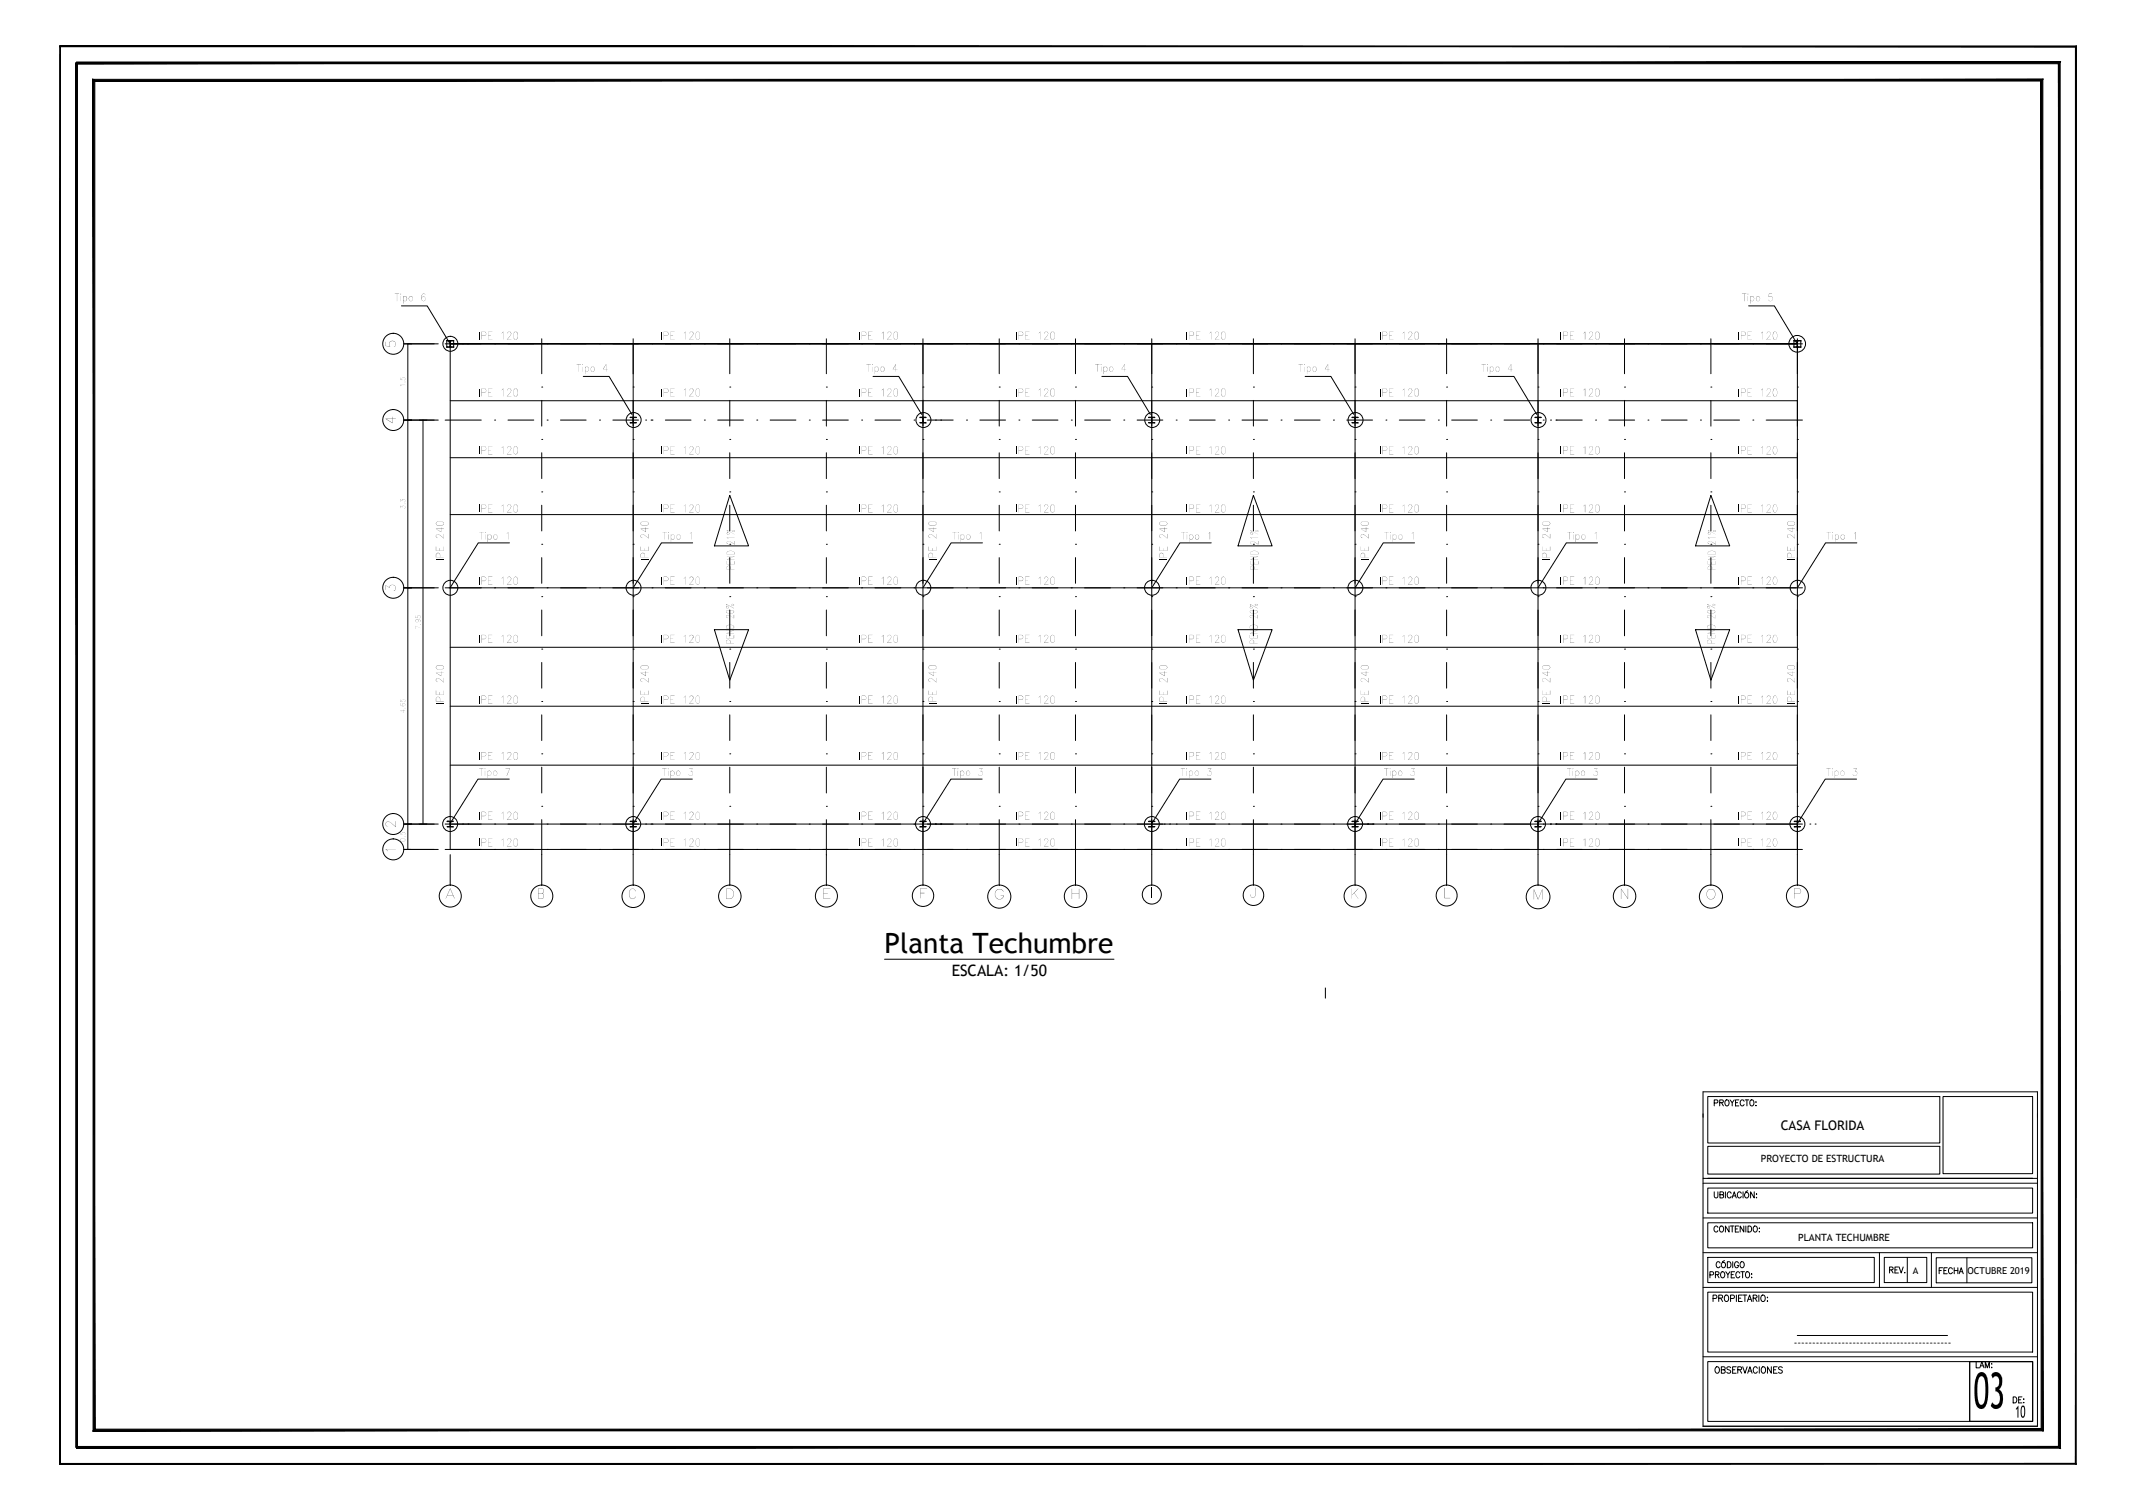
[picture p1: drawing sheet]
<svg xmlns="http://www.w3.org/2000/svg" width="841mm" height="594mm" viewBox="0 0 841 594" stroke-linecap="round" stroke-linejoin="round" font-family="sans-serif">
<defs><g id="words">
<text font-size="11" x="348.1" y="375.2">Planta Techumbre</text>
<text font-size="6.2" x="374.5" y="384.3">ESCALA: 1/50</text>
<text font-size="5.2" x="700.8" y="444.9">CASA FLORIDA</text>
<g font-size="3.9">
<text x="693" y="457.4">PROYECTO DE ESTRUCTURA</text>
<text x="707.7" y="488.6">PLANTA TECHUMBRE</text>
<text x="705.9" y="530">-------------------------------------------</text>
</g>
<g font-size="3.7">
<text x="752.8" y="501.4">A</text>
<text x="774.3" y="501.5">OCTUBRE 2019</text>
</g>
</g></defs>
<!-- layer: CORREAS -->
<g fill="none" stroke="#000" stroke-width=".39">
<path d="M177.2 135.4h530.2h-530.2M177.2 135.4v199h530.2v-199M249.2 135.4v199M363.2 135.4v199M453.3 135.4v199M533.3 135.4v199M605.3 135.4v199M177.2 157.8h530.2M343.6 148.2h10.1l9 14.9M433.6 148.2h10.2l8.9 14.9M513.6 148.2h10.2l9 14.9M585.7 148.2h10.1l9 14.9"/>
<path d="M177.2 180.2h530.2M287.2 195l7.4 19.9h-13.5zM493.3 195l7.3 19.9h-13.4zM673.3 195l7.4 19.9h-13.4zM177.2 202.6h530.2M176.8 231.4h530.1M177.2 254.8h530.2M281.1 247.9h13.5l-7.4 19.9zM487.2 247.9h13.4l-7.3 19.9zM667.3 247.9h13.4l-7.4 19.9zM177.2 278h530.2M177.2 301.2h530.2"/>
<path d="M272.5 306.7h-12.3l-11.1 17.7M386.5 306.7h-12.3l-11.1 17.7M476.6 306.7h-12.4l-11 17.7M556.6 306.7h-12.3l-11.1 17.7M628.6 306.7h-12.3l-11.1 17.7M730.6 306.7h-12.3l-11.1 17.7M177.2 324.4h530.2"/>
<circle cx="363.4" cy="165.4" r="2.94"/>
<circle cx="453.5" cy="165.4" r="2.94"/>
<circle cx="533.5" cy="165.4" r="2.94"/>
<circle cx="605.5" cy="165.4" r="2.94"/>
<circle cx="249.2" cy="324.4" r="2.94"/>
<circle cx="363.3" cy="324.4" r="2.94"/>
<circle cx="453.3" cy="324.4" r="2.94"/>
<circle cx="533.3" cy="324.4" r="2.94"/>
<circle cx="605.3" cy="324.4" r="2.94"/>
<circle cx="707.4" cy="324.4" r="2.94"/>
</g>
<!-- layer: ETIQUETA_DE_LA_LINEA_DE_LA_REJILLA -->
<g fill="none" stroke="#000" stroke-width=".39">
<path d="M158.9 135.4h12M158.9 165.4h12M158.9 231.4h12M158.9 334.4h12M158.9 324.4h12M177.2 336.5v11.9M213.2 336.5v11.9M249.2 336.5v11.9M287.2 336.5v11.9M325.2 336.5v11.9M363.2 336.5v11.9M393.2 336.5v11.9"/>
<path d="M423.3 336.5v11.9M453.3 336.5v11.9M493.3 336.5v11.9M533.3 336.5v11.9M569.3 336.5v11.9M605.3 336.5v11.9M639.3 336.5v11.9M673.3 336.5v11.9M707.4 336.5v11.9M453.3 349.2v4"/>
<circle cx="154.8" cy="135.3" r="4.1"/>
<circle cx="154.8" cy="165.4" r="4.1"/>
<circle cx="154.8" cy="231.4" r="4.1"/>
<circle cx="154.8" cy="324.4" r="4.1"/>
<circle cx="154.8" cy="334.4" r="4.1"/>
<circle cx="177.2" cy="352.8" r="4.3"/>
<circle cx="213.2" cy="352.8" r="4.3"/>
<circle cx="249.2" cy="352.9" r="4.4"/>
<circle cx="287.2" cy="352.9" r="4.4"/>
<circle cx="325.2" cy="352.8" r="4.3"/>
<circle cx="363.3" cy="352.6" r="4.2"/>
<circle cx="393.3" cy="353" r="4.6"/>
<circle cx="423.3" cy="352.9" r="4.4"/>
<circle cx="453.3" cy="352.2" r="3.7"/>
<circle cx="493.3" cy="352.4" r="4"/>
<circle cx="533.3" cy="352.8" r="4.3"/>
<circle cx="569.3" cy="352.6" r="4.1"/>
<circle cx="605.3" cy="353.1" r="4.7"/>
<circle cx="639.4" cy="352.9" r="4.4"/>
<circle cx="673.3" cy="353" r="4.6"/>
<circle cx="707.4" cy="352.8" r="4.3"/>
</g>
<g fill="#000">
<path d="M151.7 134.6l.1 1.6 1.6 .1a1.29 1.29 0 0 1 .2-1.9 1.29 1.29 0 0 1 1.8 .3 1.29 1.29 0 0 1-.4 1.9v-.1a1.22 1.22 0 0 0 .3-1.8 1.22 1.22 0 0 0-1.8-.1 1.22 1.22 0 0 0 .1 1.8l-1.9-.2zM151.7 230.4l1.6 .9a1.24 1.24 0 0 1 1.9-.9 1.24 1.24 0 0 1-.2 2.1 1.18 1.18 0 0 0 .2-2.1 1.18 1.18 0 0 0-1.9 1.1l-1.5-1-.1 1.7zM151.9 323.8l.3-.2a1.37 1.37 0 0 1 1.7 .3l1.8 1.6 .1-2.2v2.4l-2.9-2.2-.7 .1-.4 .5v.7l1 .6-.6-.1-.5-.5zM151.7 334.2l4.1 .1h-3.9l.6 .8zM247.9 350.5a1.16 1.16 0 0 1 1.2-.7 1.16 1.16 0 0 1 1 1.1 1.16 1.16 0 0 0-1.5-.9 2.37 2.37 0 0 0 0 3.9 1.23 1.23 0 0 0 1.5-1 1.19 1.19 0 0 1-1.2 1.1 1.19 1.19 0 0 1-1.2-1l-.2-1.6zM324 349.8h2.8l-2.7 .1v1.7h1.6l-1.6 .1v2l2.7 .1h-2.8zM362.2 349.7h2.6h-2.5v1.8h1.5l-1.5 .1v2zM392 350.6a1.62 1.62 0 0 1 2.9 .4 1.9 1.9 0 0 0-3.2 .1 1.9 1.9 0 0 0 1.3 2.9 1.48 1.48 0 0 0 1.8-1.5h-1h1.1a1.78 1.78 0 0 1-2.2 1.5 1.78 1.78 0 0 1-1.1-2.4zM421.8 349.9l.1 1.9h2.7l.1-1.9v4l-.1-2h-2.7l-.1 2zM494 349.5v3a1.01 1.01 0 0 1-1.1 1l-.5-.4-.3-.9 .5 1.1 .7 .1 .5-.3zM532 349.8l.1 2.6 2.4-2.6-1.5 1.7 1.5 2.3-1.6-2.2-.8 .9-.1 1.3zM568.4 349.6l.2 3.9 2.2 .1h-2.4z"/>
<path d="M603.6 350.2l1.7 3.8 1.7-3.8v3.9l-.1-3.7-1.5 3.7-1.7-3.7-.1 3.7zM637.9 349.9l2.7 3.8 .1-3.8v4l-2.7-3.9-.1 3.9z"/>
<path d="M151.9 164.9l2.5 1.5v-1.5zM151.7 164.8h2.7l.1-.7v.7l1.3 .1h-1.3v1.7z"/>
<path d="M177.1 349.8l1.9 4-.7-1.3h-2.3l-.6 1.3zM177.2 349.9l-1.1 2.5h2.2z"/>
<path d="M211.9 349.9v1.7h1.3l.7-.3 .1-.7-.3-.6zM211.9 351.7v2h1.3l.8-.7a.95 .95 0 0 0-.8-1.3zM211.8 349.8h1.5a.97 .97 0 0 1 .8 .9 .97 .97 0 0 1-.7 1l.7 .8a1.04 1.04 0 0 1-.8 1.3h-1.5z"/>
<path d="M285.8 349.9h1.5a2.13 2.13 0 0 1 1.5 2 2.13 2.13 0 0 1-1.5 2h-1.5zM285.9 350v3.9h1.4a2.03 2.03 0 0 0 1.4-2 2.03 2.03 0 0 0-1.4-1.9z"/>
<path d="M672.1 350.6a1.93 1.93 0 0 1 2.7 .1 1.93 1.93 0 0 1-.2 2.8 1.93 1.93 0 0 1-2.7-.2 1.93 1.93 0 0 1 .2-2.7zM672.1 350.6a1.85 1.85 0 0 0-.2 2.6 1.85 1.85 0 0 0 2.7 .2 1.85 1.85 0 0 0 .1-2.6 1.85 1.85 0 0 0-2.6-.2z"/>
<path d="M706.2 349.9v2h1.6l.7-.4 .2-.9-.3-.6zM706.1 349.8h1.7a1.08 1.08 0 0 1 1 1.1 1.08 1.08 0 0 1-1 1h-1.6l-.1 1.9z"/>
</g>
<!-- layer: LINEAS_DE_LA_REJILLA -->
<g fill="none" stroke="#000" stroke-width=".39">
<path d="M175.2 135.4h14.2M194.7 135.4h.1M199.9 135.4h10.2M213.2 133.4v13.7M215.3 135.4h.1M220.6 135.4h10.1M235.9 135.4h.1M241.2 135.4h10.1M249.2 133.4v13.7M256.6 135.4h.1M261.8 135.4h10.2M277.2 135.4h.1"/>
<path d="M282.5 135.4h10.1M287.2 133.4v13.7M297.8 135.4h.1M303.1 135.4h10.1M318.5 135.4h.1M323.7 135.4h10.2M325.2 133.4v13.7M339.1 135.4h.1M344.4 135.4h10.1M359.7 135.4h.1M363.2 133.4v13.7M365 135.4h10.1"/>
<path d="M380.4 135.4h.1M385.6 135.4h10.1M393.2 133.4v13.7M401 135.4h.1M406.2 135.4h10.2M421.6 135.4h.1M423.3 133.4v13.7M426.9 135.4h10.1M442.3 135.4h.1M447.5 135.4h10.1M453.3 133.4v13.7M462.9 135.4h.1"/>
<path d="M468.1 135.4h10.2M483.5 135.4h.1M488.8 135.4h10.1M493.3 133.4v13.7M504.2 135.4h.1M509.4 135.4h10.1M524.8 135.4h.1M530 135.4h10.2M533.3 133.4v13.7M545.4 135.4h.1M550.7 135.4h10.1M566.1 135.4h.1"/>
<path d="M569.3 133.4v13.7M571.3 135.4h10.1M586.7 135.4h.1M591.9 135.4h10.2M605.3 133.4v13.7M607.3 135.4h.1M612.6 135.4h10.1M627.9 135.4h.1M633.2 135.4h10.1M639.3 133.4v13.7M648.6 135.4h.1M653.9 135.4h10.1"/>
<path d="M669.2 135.4h.1M673.3 133.4v13.7M674.5 135.4h10.1M689.8 135.4h.1M695.1 135.4h14.3M707.4 133.4v13.7M213.2 152.4h.1M213.2 157.6v10.2M249.2 152.4h.1M249.2 157.6v10.2M287.2 152.4h.1M287.2 157.6v10.2"/>
<path d="M325.2 152.4h.1M325.2 157.6v10.2M363.2 152.4h.1M363.2 157.6v10.2M393.2 152.4h.1M393.2 157.6v10.2M423.3 152.4h.1M423.3 157.6v10.2M453.3 152.4h.1M453.3 157.6v10.2M493.3 152.4h.1M493.3 157.6v10.2"/>
<path d="M533.3 152.4h.1M533.3 157.6v10.2M569.3 152.4h.1M569.3 157.6v10.2M605.3 152.4h.1M605.3 157.6v10.2M639.3 152.4h.1M639.3 157.6v10.2M673.3 152.4h.1M673.3 157.6v10.2M707.4 152.4h.1M707.4 157.6v10.2"/>
<path d="M175.2 165.4h14.2M194.7 165.4h.1M199.9 165.4h10.2M213.2 173h.1M213.2 178.3v10.1M215.3 165.4h.1M220.6 165.4h10.1M235.9 165.4h.1M241.2 165.4h10.1M249.2 173h.1M249.2 178.3v10.1M256.6 165.4h.1"/>
<path d="M261.8 165.4h10.2M277.2 165.4h.1M282.5 165.4h10.1M287.2 173h.1M287.2 178.3v10.1M297.8 165.4h.1M303.1 165.4h10.1M318.5 165.4h.1M323.7 165.4h10.2M325.2 173h.1M325.2 178.3v10.1M339.1 165.4h.1"/>
<path d="M344.4 165.4h10.1M359.7 165.4h.1M363.2 173h.1M363.2 178.3v10.1M365 165.4h10.1M380.4 165.4h.1M385.6 165.4h10.1M393.2 173h.1M393.2 178.3v10.1M401 165.4h.1M406.2 165.4h10.2M421.6 165.4h.1"/>
<path d="M423.3 173h.1M423.3 178.3v10.1M426.9 165.4h10.1M442.3 165.4h.1M447.5 165.4h10.1M453.3 173h.1M453.3 178.3v10.1M462.9 165.4h.1M468.1 165.4h10.2M483.5 165.4h.1M488.8 165.4h10.1M493.3 173h.1"/>
<path d="M493.3 178.3v10.1M504.2 165.4h.1M509.4 165.4h10.1M524.8 165.4h.1M530 165.4h10.2M533.3 173h.1M533.3 178.3v10.1M545.4 165.4h.1M550.7 165.4h10.1M566.1 165.4h.1M569.3 173h.1M569.3 178.3v10.1"/>
<path d="M571.3 165.4h10.1M586.7 165.4h.1M591.9 165.4h10.2M605.3 173h.1M605.3 178.3v10.1M607.3 165.4h.1M612.6 165.4h10.1M627.9 165.4h.1M633.2 165.4h10.1M639.3 173h.1M639.3 178.3v10.1M648.6 165.4h.1"/>
<path d="M653.9 165.4h10.1M669.2 165.4h.1M673.3 173h.1M673.3 178.3v10.1M674.5 165.4h10.1M689.8 165.4h.1M695.1 165.4h14.3M707.4 173h.1M707.4 178.3v10.1M213.2 193.7h.1M213.2 198.9v10.1M249.2 193.7h.1"/>
<path d="M249.2 198.9v10.1M287.2 193.7h.1M287.2 198.9v10.1M325.2 193.7h.1M325.2 198.9v10.1M363.2 193.7h.1M363.2 198.9v10.1M393.2 193.7h.1M393.2 198.9v10.1M423.3 193.7h.1M423.3 198.9v10.1M453.3 193.7h.1"/>
<path d="M453.3 198.9v10.1M493.3 193.7h.1M493.3 198.9v10.1M533.3 193.7h.1M533.3 198.9v10.1M569.3 193.7h.1M569.3 198.9v10.1M605.3 193.7h.1M605.3 198.9v10.1M639.3 193.7h.1M639.3 198.9v10.1M673.3 193.7h.1"/>
<path d="M673.3 198.9v10.1M707.4 193.7h.1M707.4 198.9v10.1M213.2 214.3h.1M213.2 219.5v10.1M249.2 214.3h.1M249.2 219.5v10.1M287.2 214.3h.1M287.2 219.5v10.1M325.2 214.3h.1M325.2 219.5v10.1M363.2 214.3h.1"/>
<path d="M363.2 219.5v10.1M393.2 214.3h.1M393.2 219.5v10.1M423.3 214.3h.1M423.3 219.5v10.1M453.3 214.3h.1M453.3 219.5v10.1M493.3 214.3h.1M493.3 219.5v10.1M533.3 214.3h.1M533.3 219.5v10.1M569.3 214.3h.1"/>
<path d="M569.3 219.5v10.1M605.3 214.3h.1M605.3 219.5v10.1M639.3 214.3h.1M639.3 219.5v10.1M673.3 214.3h.1M673.3 219.5v10.1M707.4 214.3h.1M707.4 219.5v10.1M175.2 231.4h14.2M194.7 231.4h.1M199.9 231.4h10.2"/>
<path d="M213.2 234.9h.1M215.3 231.4h.1M220.6 231.4h10.1M235.9 231.4h.1M241.2 231.4h10.1M249.2 234.9h.1M256.6 231.4h.1M261.8 231.4h10.2M277.2 231.4h.1M282.5 231.4h10.1M287.2 234.9h.1M297.8 231.4h.1"/>
<path d="M303.1 231.4h10.1M318.5 231.4h.1M323.7 231.4h10.2M325.2 234.9h.1M339.1 231.4h.1M344.4 231.4h10.1M359.7 231.4h.1M363.2 234.9h.1M365 231.4h10.1M380.4 231.4h.1M385.6 231.4h10.1M393.2 234.9h.1"/>
<path d="M401 231.4h.1M406.2 231.4h10.2M421.6 231.4h.1M423.3 234.9h.1M426.9 231.4h10.1M442.3 231.4h.1M447.5 231.4h10.1M453.3 234.9h.1M462.9 231.4h.1M468.1 231.4h10.2M483.5 231.4h.1M488.8 231.4h10.1"/>
<path d="M493.3 234.9h.1M504.2 231.4h.1M509.4 231.4h10.1M524.8 231.4h.1M530 231.4h10.2M533.3 234.9h.1M545.4 231.4h.1M550.7 231.4h10.1M566.1 231.4h.1M569.3 234.9h.1M571.3 231.4h10.1M586.7 231.4h.1"/>
<path d="M591.9 231.4h10.2M605.3 234.9h.1M607.3 231.4h.1M612.6 231.4h10.1M627.9 231.4h.1M633.2 231.4h10.1M639.3 234.9h.1M648.6 231.4h.1M653.9 231.4h10.1M669.2 231.4h.1M673.3 234.9h.1M674.5 231.4h10.1"/>
<path d="M689.8 231.4h.1M695.1 231.4h14.3M707.4 234.9h.1M213.2 255.6h.1M213.2 240.1v10.2M249.2 255.6h.1M249.2 240.1v10.2M287.2 255.6h.1M287.2 240.1v10.2M325.2 255.6h.1M325.2 240.1v10.2M363.2 255.6h.1"/>
<path d="M363.2 240.1v10.2M393.2 255.6h.1M393.2 240.1v10.2M423.3 255.6h.1M423.3 240.1v10.2M453.3 255.6h.1M453.3 240.1v10.2M493.3 255.6h.1M493.3 240.1v10.2M533.3 255.6h.1M533.3 240.1v10.2M569.3 255.6h.1"/>
<path d="M569.3 240.1v10.2M605.3 255.6h.1M605.3 240.1v10.2M639.3 255.6h.1M639.3 240.1v10.2M673.3 255.6h.1M673.3 240.1v10.2M707.4 255.6h.1M707.4 240.1v10.2M213.2 276.2h.1M213.2 260.8v10.1M249.2 276.2h.1"/>
<path d="M249.2 260.8v10.1M287.2 276.2h.1M287.2 260.8v10.1M325.2 276.2h.1M325.2 260.8v10.1M363.2 276.2h.1M363.2 260.8v10.1M393.2 276.2h.1M393.2 260.8v10.1M423.3 276.2h.1M423.3 260.8v10.1M453.3 276.2h.1"/>
<path d="M453.3 260.8v10.1M493.3 276.2h.1M493.3 260.8v10.1M533.3 276.2h.1M533.3 260.8v10.1M569.3 276.2h.1M569.3 260.8v10.1M605.3 276.2h.1M605.3 260.8v10.1M639.3 276.2h.1M639.3 260.8v10.1M673.3 276.2h.1"/>
<path d="M673.3 260.8v10.1M707.4 276.2h.1M707.4 260.8v10.1M213.2 296.8h.1M213.2 281.4v10.1M249.2 296.8h.1M249.2 281.4v10.1M287.2 296.8h.1M287.2 281.4v10.1M325.2 296.8h.1M325.2 281.4v10.1M363.2 296.8h.1"/>
<path d="M363.2 281.4v10.1M393.2 296.8h.1M393.2 281.4v10.1M423.3 296.8h.1M423.3 281.4v10.1M453.3 296.8h.1M453.3 281.4v10.1M493.3 296.8h.1M493.3 281.4v10.1M533.3 296.8h.1M533.3 281.4v10.1M569.3 296.8h.1"/>
<path d="M569.3 281.4v10.1M605.3 296.8h.1M605.3 281.4v10.1M639.3 296.8h.1M639.3 281.4v10.1M673.3 296.8h.1M673.3 281.4v10.1M707.4 296.8h.1M707.4 281.4v10.1M213.2 317.4h.1M213.2 302v10.2M249.2 317.4h.1"/>
<path d="M249.2 302v10.2M287.2 317.4h.1M287.2 302v10.2M325.2 317.4h.1M325.2 302v10.2M363.2 317.4h.1M363.2 302v10.2M393.2 317.4h.1M393.2 302v10.2M423.3 317.4h.1M423.3 302v10.2M453.3 317.4h.1"/>
<path d="M453.3 302v10.2M493.3 317.4h.1M493.3 302v10.2M533.3 317.4h.1M533.3 302v10.2M569.3 317.4h.1M569.3 302v10.2M605.3 317.4h.1M605.3 302v10.2M639.3 317.4h.1M639.3 302v10.2M673.3 317.4h.1"/>
<path d="M673.3 302v10.2M707.4 317.4h.1M707.4 302v10.2M175.2 334.4h14.2M175.2 324.4h14.2M194.7 334.4h.1M194.7 324.4h.1M199.9 334.4h10.2M199.9 324.4h10.2M213.2 322.7v13.8M215.3 334.4h.1M215.3 324.4h.1"/>
<path d="M220.6 334.4h10.1M220.6 324.4h10.1M235.9 334.4h.1M235.9 324.4h.1M241.2 334.4h10.1M241.2 324.4h10.1M249.2 322.7v13.8M256.6 334.4h.1M256.6 324.4h.1M261.8 334.4h10.2M261.8 324.4h10.2M277.2 334.4h.1"/>
<path d="M277.2 324.4h.1M282.5 334.4h10.1M282.5 324.4h10.1M287.2 322.7v13.8M297.8 334.4h.1M297.8 324.4h.1M303.1 334.4h10.1M303.1 324.4h10.1M318.5 334.4h.1M318.5 324.4h.1M323.7 334.4h10.2M323.7 324.4h10.2"/>
<path d="M325.2 322.7v13.8M339.1 334.4h.1M339.1 324.4h.1M344.4 334.4h10.1M344.4 324.4h10.1M359.7 334.4h.1M359.7 324.4h.1M363.2 322.7v13.8M365 334.4h10.1M365 324.4h10.1M380.4 334.4h.1M380.4 324.4h.1"/>
<path d="M385.6 334.4h10.1M385.6 324.4h10.1M393.2 322.7v13.8M401 334.4h.1M401 324.4h.1M406.2 334.4h10.2M406.2 324.4h10.2M421.6 334.4h.1M421.6 324.4h.1M423.3 322.7v13.8M426.9 334.4h10.1M426.9 324.4h10.1"/>
<path d="M442.3 334.4h.1M442.3 324.4h.1M447.5 334.4h10.1M447.5 324.4h10.1M453.3 322.7v13.8M462.9 334.4h.1M462.9 324.4h.1M468.1 334.4h10.2M468.1 324.4h10.2M483.5 334.4h.1M483.5 324.4h.1M488.8 334.4h10.1"/>
<path d="M488.8 324.4h10.1M493.3 322.7v13.8M504.2 334.4h.1M504.2 324.4h.1M509.4 334.4h10.1M509.4 324.4h10.1M524.8 334.4h.1M524.8 324.4h.1M530 334.4h10.2M530 324.4h10.2M533.3 322.7v13.8M545.4 334.4h.1"/>
<path d="M545.4 324.4h.1M550.7 334.4h10.1M550.7 324.4h10.1M566.1 334.4h.1M566.1 324.4h.1M569.3 322.7v13.8M571.3 334.4h10.1M571.3 324.4h10.1M586.7 334.4h.1M586.7 324.4h.1M591.9 334.4h10.2M591.9 324.4h10.2"/>
<path d="M605.3 322.7v13.8M607.3 334.4h.1M607.3 324.4h.1M612.6 334.4h10.1M612.6 324.4h10.1M627.9 334.4h.1M627.9 324.4h.1M633.2 334.4h10.1M633.2 324.4h10.1M639.3 322.7v13.8M648.6 334.4h.1M648.6 324.4h.1"/>
<path d="M653.9 334.4h10.1M653.9 324.4h10.1M669.2 334.4h.1M669.2 324.4h.1M673.3 322.7v13.8M674.5 334.4h10.1M674.5 324.4h10.1M689.8 334.4h.1M689.8 324.4h.1M695.1 334.4h14.3M695.1 324.4h14.3M707.4 322.7v13.8"/>
</g>
<!-- layer: BARRAS_DE_ACERO -->
<g fill="none" stroke="#000" stroke-width=".39">
<path d="M175.8 134.2v2.4h1.1M175.8 136.6h2.8M176.9 134.2l-1.1-.1 2.7 .1M176.9 134.2l.2 .2zM177.1 136.3l-.2 .3M177.1 134.4v1.9M177.2 134.2h.3l-.3 .2zM177.2 134.4v1.9M177.5 136.6l-.3-.3v.3h1.3M177.5 134.2h1M178.5 134.2l.1 2.4M706 134.2l2.8-.1-.1 2.5"/>
<path d="M707.1 134.2l.2 .2M707.1 134.2h-1.1v2.5l2.7-.1M707.1 134.2l.2 .2-.2 2.2M707.3 136.3v.3h-1.3M707.4 134.4v1.9l.3 .3-.3-.3M707.7 134.2l-.3 .2M707.7 136.6h1M708.7 134.2l-1.3 .2M249.1 166.5h-1.1l1.1-.1v-2l-1.1-.2h2.4l-1.2 .2v2l1.2 .1h-1.1M363.2 166.5h-1.2l1.2-.1v-2l-1.2-.2h2.4l-1.1 .2v2l1.1 .1h-1.1M363.2 164.2h.1M453.2 166.5h-1.2l1.2-.1v-2l-1.2-.2h2.5l-1.2 .2v2l1.2 .1h-1.2"/>
<path d="M453.2 164.2h.1M533.2 166.5h-1.1l1.1-.1v-2l-1.1-.2h2.4l-1.2 .2v2l1.2 .1h-1.1M533.2 164.2h.2M605.3 166.5h-1.2l1.2-.1v-2l-1.2-.2h2.4l-1.1 .2v2l1.1 .1h-1.1M605.3 164.2h.1M176 323.3h2.4l-1.2 .2v1.9l1.2 .2h-2.4l1.1-.2v-1.9zM248 323.3l2.4 .2zM249.1 323.5v1.9l-1.1 .2h2.4l-1.2-.2v-1.9M362 323.3l2.4 .2zM363.2 323.5v1.9l-1.2 .2h2.4l-1.1-.2v-1.9M452 323.3l2.5 .2zM453.2 323.5l.1 1.9 1.2 .2h-2.5l1.2-.2z"/>
<path d="M532.1 323.3l2.4 .2zM533.2 323.5v1.9l-1.1 .2h2.4l-1.2-.2v-1.9M604.1 323.3l2.4 .2zM605.2 323.5v1.9l-1.1 .2h2.4l-1.2-.2v-1.9M706.1 323.3l2.4 .2zM707.3 323.5v1.9l-1.2 .2h2.4l-1.1-.2v-1.9"/>
</g>
<!-- layer: MARCA_DE_UNION_EN_PLANO -->
<g fill="none" stroke="#000" stroke-width=".39">
<path d="M182.1 135.4h.1M184.2 135.4h.1M254.1 165.4h.1M256.2 165.4h.1M368.1 165.4h.1M370.2 165.4h.1M610.2 165.4h.1M612.3 165.4h.1M182.1 324.4h.1M184.2 324.4h.1M254.1 324.4h.1M256.2 324.4h.1"/>
<path d="M368.1 324.4h.1M370.2 324.4h.1M458.2 324.4h.1M460.3 324.4h.1M538.2 324.4h.1M540.3 324.4h.1M610.2 324.4h.1M612.3 324.4h.1M712.3 324.4h.1M714.3 324.4h.1"/>
</g>
<!-- layer: COTAS -->
<path d="M159 135.4h13.5M160.5 135.4v199M159 165.4h13.5M166.5 165.4v159M159 231.4h13.5M159 324.4h13.5M159 334.4h13.5" fill="none" stroke="#000" stroke-width=".39"/>
<g fill="#000">
<path d="M157.5 148.7v.8l.8 .1a.65 .65 0 0 1 .1-.9 .65 .65 0 0 1 .9 .1 .65 .65 0 0 1-.2 .9 .62 .62 0 0 0 .2-.9 .62 .62 0 0 0-.9-.1 .62 .62 0 0 0 0 .9l-.9-.1zM157.5 151.5l2 .1h-2l.4 .4zM159.3 150.4h.2zM157.5 196.6l.7 .5a.63 .63 0 0 1 1-.5 .63 .63 0 0 1-.1 1.1 .61 .61 0 0 0 .1-1.1 .61 .61 0 0 0-.9 .6l-.8-.5v.9zM159.3 198.4h.2zM157.5 199.1l.7 .5a.63 .63 0 0 1 1-.4 .63 .63 0 0 1-.1 1.1 .61 .61 0 0 0 .1-1.1 .61 .61 0 0 0-.9 .5l-.8-.5v.9zM163.5 242.4v.8l.8 .1a.64 .64 0 0 1 .1-1 .64 .64 0 0 1 .9 .2 .64 .64 0 0 1-.2 .9 .63 .63 0 0 0 .2-.9 .63 .63 0 0 0-.9-.1 .63 .63 0 0 0 0 .9l-.9-.1zM163.5 246.4l2 .9-2-.8v1.1zM165.3 245.7h.2zM157.5 275.4v.8l.8 .1a.65 .65 0 0 1 .1-.9 .65 .65 0 0 1 .9 .1 .65 .65 0 0 1-.2 .9 .64 .64 0 0 0 .3-.9 .64 .64 0 0 0-1-.1 .64 .64 0 0 0 0 .9h-.9zM159.3 278.8h.2zM157.5 327.8v.8h.8a.65 .65 0 0 1 .1-.9 .65 .65 0 0 1 .9 .1 .65 .65 0 0 1-.2 .9 .62 .62 0 0 0 .2-.9 .62 .62 0 0 0-.9 0 .62 .62 0 0 0 0 .9l-.9-.1z"/>
<path d="M159.3 329.4h.2z"/>
<path d="M163.6 244.5a.55 .55 0 0 0 1.1 0 .55 .55 0 0 0-1.1 0zM163.6 244.1a1.09 1.09 0 0 1 1.1-.4 1.09 1.09 0 0 1 .8 .8l-.3 .4 .2-.7-1.1-.3a.59 .59 0 0 1 .3 .8 .59 .59 0 0 1-.8 .3 .59 .59 0 0 1-.2-.9z"/>
<path d="M157.6 279.8l1.2 .8v-.8zM157.5 279.8h1.3v-.4v.4h.7h-.7v.8z"/>
<path d="M158.3 277.4a.55 .55 0 0 0 1.1 0 .55 .55 0 0 0-1.1 0zM157.6 277.1l.2-.1-.3 .3 .2 .5 .8 .1a.57 .57 0 0 1-.1-.8 .57 .57 0 0 1 .9 0 .57 .57 0 0 1-.1 .8l-1.5-.1z"/>
<path d="M157.6 330.4a1 1 0 0 1 1.2-.4 1 1 0 0 1 .6 1 1 1 0 0 1-1.2 .4 1 1 0 0 1-.6-1zM157.6 330.4l-.1 .2a1.03 1.03 0 0 0 1 .7 1.03 1.03 0 0 0 .9-.7l-.8-.5z"/>
</g>
<!-- layer: REFERENCIA_DE_LAS_BARRAS -->
<g fill="none" stroke="#000" stroke-width=".39">
<path d="M188.5 130.6v3M260.3 130.6v3M338.2 130.6v3M399.9 130.6v3M467.1 130.6v3M543.1 130.6v3M614.3 130.6v3M684.2 130.6v3M188.5 153v3M260.3 153v3M338.2 153v3M399.9 153v3"/>
<path d="M467.1 153v3M543.1 153v3M614.3 153v3M684.2 153v3M188.5 175.8v3M260.3 175.8v3M338.2 175.8v3M399.9 175.8v3M467.1 175.8v3M543.1 175.8v3M614.3 175.8v3M684.2 175.8v3"/>
<path d="M188.5 198.7v3M260.3 198.7v3M338.2 198.7v3M399.9 198.7v3M467.1 198.7v3M543.1 198.7v3M614.3 198.7v3M684.2 198.7v3M171.6 220.4h3M188.5 227.1v3.1M252.2 220.4h3M260.3 227.1v3.1"/>
<path d="M338.2 227.1v3.1M365.5 220.4h3M399.9 227.1v3.1M456.3 220.4h3M467.1 227.1v3.1M535.6 220.4h3M543.1 227.1v3.1M607 220.4h3M614.3 227.1v3.1M684.2 227.1v3.1M703.3 220.4h3M188.5 250v3"/>
<path d="M260.3 250v3M338.2 250v3M399.9 250v3M467.1 250v3M543.1 250v3M614.3 250v3M684.2 250v3M171.6 277.1h3M188.5 273.9v3.1M252.2 277.1h3M260.3 273.9v3.1M338.2 273.9v3.1"/>
<path d="M365.5 277.1h3M399.9 273.9v3.1M456.3 277.1h3M467.1 273.9v3.1M535.6 277.1h3M543.1 273.9v3.1M607 277.1h3M614.3 273.9v3.1M684.2 273.9v3.1M703.3 277.1h3M188.5 296.1v3.1M260.3 296.1v3.1"/>
<path d="M338.2 296.1v3.1M399.9 296.1v3.1M467.1 296.1v3.1M543.1 296.1v3.1M614.3 296.1v3.1M684.2 296.1v3.1M188.5 319.6v3.1M260.3 319.6v3.1M338.2 319.6v3.1M399.9 319.6v3.1M467.1 319.6v3.1M543.1 319.6v3.1"/>
<path d="M614.3 319.6v3.1M684.2 319.6v3.1M188.5 330.1v3.1M260.3 330.1v3.1M338.2 330.1v3.1M399.9 330.1v3.1M467.1 330.1v3.1M543.1 330.1v3.1M614.3 330.1v3.1M684.2 330.1v3.1"/>
</g>
<g fill="#000">
<path d="M192.2 130.6h1.6h-1.6v1.4h1l-1 .1v1.5l1.6 .1h-1.6zM197.4 131.2l.6-.6v3v-2.9zM199.9 130.7l.8-.1 .5 .6a3.4 3.4 0 0 1-1.6 2.4l1.7 .1h-1.8l1.5-1.9v-.9a.76 .76 0 0 0-.8-.2 .76 .76 0 0 0-.5 .6zM263.9 130.6h1.6h-1.6v1.4h1l-1 .1v1.5l1.6 .1h-1.6zM269.1 131.2l.7-.6v3l-.1-2.9zM271.6 130.7l.8-.1 .5 .6a3.4 3.4 0 0 1-1.6 2.4l1.7 .1h-1.8l1.6-2.2-.5-.9-.7 .2-.2 .5zM341.8 130.6h1.6h-1.5v1.4h.9l-.9 .1v1.5l1.5 .1h-1.6zM347 131.2l.7-.6v3l-.1-2.9zM349.5 130.7l.8-.1 .5 .6a3.4 3.4 0 0 1-1.6 2.4l1.7 .1h-1.8l1.6-2.2-.4-.9h-.5l-.5 .7zM403.5 130.6h1.6h-1.5v1.4h.9l-.9 .1v1.5l1.5 .1h-1.6zM408.8 131.2l.6-.6v3v-2.9zM411.2 130.7l.8-.1 .5 .6a3.4 3.4 0 0 1-1.5 2.4l1.6 .1h-1.7l1.4-1.9v-.9a.76 .76 0 0 0-.8-.2 .76 .76 0 0 0-.5 .6z"/>
<path d="M470.8 130.6h1.6h-1.6v1.4h1l-1 .1v1.5l1.6 .1h-1.6zM476 131.2l.6-.6v3v-2.9zM478.5 130.7l.7-.1 .5 .6a3.4 3.4 0 0 1-1.5 2.4l1.7 .1h-1.8l1.6-2.2-.5-.9-.7 .2-.2 .5zM546.7 130.6h1.7h-1.6v1.4h1l-1 .1v1.5l1.6 .1h-1.7zM552 131.2l.6-.6v3v-2.9zM554.5 130.7l.8-.1 .5 .6a3.4 3.4 0 0 1-1.6 2.4l1.7 .1h-1.8l1.5-1.9v-.9a.76 .76 0 0 0-.8-.2 .76 .76 0 0 0-.6 .6zM617.9 130.6h1.6h-1.5v1.4h.9l-.9 .1v1.5l1.5 .1h-1.6zM623.2 131.2l.6-.6v3v-2.9zM625.7 130.7l.7-.1 .5 .6a3.4 3.4 0 0 1-1.5 2.4l1.6 .1h-1.8l1.6-1.9v-.9a.76 .76 0 0 0-.9-.2 .76 .76 0 0 0-.5 .6zM687.8 130.6h1.7h-1.6v1.4h1l-1 .1v1.5l1.6 .1h-1.7zM693.1 131.2l.6-.6v3v-2.9zM695.6 130.7l.7-.1 .5 .6a3.4 3.4 0 0 1-1.5 2.4l1.6 .1h-1.7l1.6-2.2-.5-.9-.7 .2-.3 .5z"/>
<path d="M192.2 153h1.6h-1.6v1.4h1l-1 .1v1.5l1.6 .1h-1.6zM197.4 153.6l.6-.6v3v-2.9zM199.9 153.1l.8-.1 .5 .6a3.4 3.4 0 0 1-1.6 2.4l1.7 .1h-1.8l1.5-1.9v-.9a.76 .76 0 0 0-.8-.2 .76 .76 0 0 0-.5 .6zM263.9 153h1.6h-1.6v1.4h1l-1 .1v1.5l1.6 .1h-1.6zM269.1 153.6l.7-.6v3l-.1-2.9zM271.6 153.1l.8-.1 .5 .6a3.4 3.4 0 0 1-1.6 2.4l1.7 .1h-1.8l1.6-2.2-.5-.9-.7 .2-.2 .5zM341.8 153h1.6h-1.5v1.4h.9l-.9 .1v1.5l1.5 .1h-1.6zM347 153.6l.7-.6v3l-.1-2.9zM349.5 153.1l.8-.1 .5 .6a3.4 3.4 0 0 1-1.6 2.4l1.7 .1h-1.8l1.6-2.2-.4-.9h-.5l-.5 .7zM403.5 153h1.6h-1.5v1.4h.9l-.9 .1v1.5l1.5 .1h-1.6zM408.8 153.6l.6-.6v3v-2.9zM411.2 153.1l.8-.1 .5 .6a3.4 3.4 0 0 1-1.5 2.4l1.6 .1h-1.7l1.4-1.9v-.9a.76 .76 0 0 0-.8-.2 .76 .76 0 0 0-.5 .6z"/>
<path d="M470.8 153h1.6h-1.6v1.4h1l-1 .1v1.5l1.6 .1h-1.6zM476 153.6l.6-.6v3v-2.9zM478.5 153.1l.7-.1 .5 .6a3.4 3.4 0 0 1-1.5 2.4l1.7 .1h-1.8l1.6-2.2-.5-.9-.7 .2-.2 .5zM546.7 153h1.7h-1.6v1.4h1l-1 .1v1.5l1.6 .1h-1.7zM552 153.6l.6-.6v3v-2.9zM554.5 153.1l.8-.1 .5 .6a3.4 3.4 0 0 1-1.6 2.4l1.7 .1h-1.8l1.5-1.9v-.9a.76 .76 0 0 0-.8-.2 .76 .76 0 0 0-.6 .6zM617.9 153h1.6h-1.5v1.4h.9l-.9 .1v1.5l1.5 .1h-1.6zM623.2 153.6l.6-.6v3v-2.9zM625.7 153.1l.7-.1 .5 .6a3.4 3.4 0 0 1-1.5 2.4l1.6 .1h-1.8l1.6-1.9v-.9a.76 .76 0 0 0-.9-.2 .76 .76 0 0 0-.5 .6zM687.8 153h1.7h-1.6v1.4h1l-1 .1v1.5l1.6 .1h-1.7zM693.1 153.6l.6-.6v3v-2.9zM695.6 153.1l.7-.1 .5 .6a3.4 3.4 0 0 1-1.5 2.4l1.6 .1h-1.7l1.6-2.2-.5-.9-.7 .2-.3 .5z"/>
<path d="M192.2 175.8h1.6h-1.6v1.4h1h-1v1.6h1.6h-1.6zM197.4 176.3l.6-.5v3v-3zM199.9 175.9h1l.3 .7-1.6 2.2h1.7h-1.8l1.3-1.4 .2-1.3a.76 .76 0 0 0-.8-.3 .76 .76 0 0 0-.5 .7zM263.9 175.8h1.6h-1.6v1.4h1h-1v1.6h1.6h-1.6zM269.1 176.3l.7-.5v3l-.1-3zM271.6 175.9h1l.3 .7-1.6 2.2h1.7h-1.8l1.6-2.2-.5-.8-.7 .2-.2 .5zM341.8 175.8h1.6h-1.5v1.4h.9h-.9v1.6h1.5h-1.6zM347 176.3l.7-.5v3l-.1-3zM349.5 175.9h1l.3 .7-1.6 2.2h1.7h-1.8l1.6-2.2-.4-.8h-.5l-.5 .7zM403.5 175.8h1.6h-1.5v1.4h.9h-.9v1.6h1.5h-1.6zM408.8 176.3l.6-.5v3v-3zM411.2 175.9h1.1l.2 .7-1.5 2.2h1.6h-1.7l1.4-1.9v-.8a.76 .76 0 0 0-.8-.3 .76 .76 0 0 0-.5 .7z"/>
<path d="M470.8 175.8h1.6h-1.6v1.4h1h-1v1.6h1.6h-1.6zM476 176.3l.6-.5v3v-3zM478.5 175.9a.86 .86 0 0 1 1.2 .3 .86 .86 0 0 1-.3 1.2l-1.2 1.4h1.7h-1.8l1.6-2.2-.5-.8-.7 .2-.2 .5zM546.7 175.8h1.7h-1.6v1.4h1h-1v1.6h1.6h-1.7zM552 176.3l.6-.5v3v-3zM554.5 175.9h1l.3 .7-1.6 2.2h1.7h-1.8l1.2-1.4 .3-1.3a.76 .76 0 0 0-.8-.3 .76 .76 0 0 0-.6 .7zM617.9 175.8h1.6h-1.5v1.4h.9h-.9v1.6h1.5h-1.6zM623.2 176.3l.6-.5v3v-3zM625.7 175.9h1l.2 .7-1.5 2.2h1.6h-1.8l1.3-1.4 .4-.8-.1-.5a.76 .76 0 0 0-.9-.3 .76 .76 0 0 0-.5 .7zM687.8 175.8h1.7h-1.6v1.4h1h-1v1.6h1.6h-1.7zM693.1 176.3l.6-.5v3v-3zM695.6 175.9a.86 .86 0 0 1 1.2 .3 .86 .86 0 0 1-.3 1.2l-1.2 1.4h1.6h-1.7l1.6-2.2-.5-.8-.7 .2-.3 .5z"/>
<path d="M199.9 198.8l.8-.1 .5 .5a3.3 3.3 0 0 1-1.6 2.5h1.7h-1.8l1.3-1.4 .2-1.3a.76 .76 0 0 0-.8-.3 .76 .76 0 0 0-.5 .7zM271.6 198.8l.8-.1 .5 .5a3.3 3.3 0 0 1-1.6 2.5h1.7h-1.8l1.6-2.2-.5-.8-.7 .2-.2 .5zM349.5 198.8l.8-.1 .5 .5a3.3 3.3 0 0 1-1.6 2.5h1.7h-1.8l1.6-2.2-.4-.8h-.5l-.5 .7zM411.2 198.8l.8-.1 .5 .5a3.3 3.3 0 0 1-1.5 2.5h1.6h-1.7l1.4-1.9v-.8a.76 .76 0 0 0-.8-.3 .76 .76 0 0 0-.5 .7zM478.5 198.8l.7-.1 .5 .5a3.3 3.3 0 0 1-1.5 2.5h1.7h-1.8l1.6-2.2-.5-.8-.7 .2-.2 .5zM554.5 198.8l.8-.1 .5 .5a3.3 3.3 0 0 1-1.6 2.5h1.7h-1.8l1.2-1.4 .3-1.3a.76 .76 0 0 0-.8-.3 .76 .76 0 0 0-.6 .7zM625.7 198.8l.7-.1 .5 .5a3.3 3.3 0 0 1-1.5 2.5h1.6h-1.8l1.3-1.4 .4-.8-.1-.5a.76 .76 0 0 0-.9-.3 .76 .76 0 0 0-.5 .7zM695.6 198.8l.7-.1 .5 .5a3.3 3.3 0 0 1-1.5 2.5h1.6h-1.7l1.6-2.2-.5-.8-.7 .2-.3 .5zM171.7 210.6l.4-.3a3.3 3.3 0 0 1 2.5 1.6v-1.7v1.8l-2.2-1.6-.8 .4 .2 .8 .5 .2-.5-.1-.3-.4zM171.5 215.2l.1 1.6h1.4v-1l.1 1h1.5v-1.6v1.6h-3.1zM192.2 198.7h1.6h-1.6v1.4h1h-1v1.6h1.6h-1.6zM197.4 199.2l.6-.5v3v-3z"/>
<path d="M252.3 210.6l1-.1 1.9 1.4v-1.7v1.8l-2.2-1.6-.8 .4 .1 .8 .6 .2-.5-.1-.3-.4zM252.1 215.2l.1 1.6h1.4v-1v1h1.6v-1.6v1.6h-3.1zM263.9 198.7h1.6h-1.6v1.4h1h-1v1.6h1.6h-1.6zM269.1 199.2l.7-.5v3l-.1-3zM286.1 213.3l.8-.3 2.1 1.2 .1-1.2v1.4l-1.9-1.2a.63 .63 0 0 0-1.1 .2 .63 .63 0 0 0 .7 .8l-.8-.3zM286.1 219h3l-3 1.3h3h-3l2.9-1.3zM286 211.6l3.1 .1h-3l.5 .4zM341.8 198.7h1.6h-1.5v1.4h.9h-.9v1.6h1.5h-1.6zM347 199.2l.7-.5v3l-.1-3zM365.6 210.6l.4-.3a3.3 3.3 0 0 1 2.5 1.6v-1.7v1.8l-2.2-1.6-.8 .4 .1 .8 .6 .2-.5-.1-.3-.4zM365.4 215.2l.1 1.6h1.4v-1l.1 1h1.5v-1.6v1.6h-3.1zM403.5 198.7h1.6h-1.5v1.4h.9h-.9v1.6h1.5h-1.6z"/>
<path d="M408.8 199.2l.6-.5v3v-3zM456.4 210.6l1.1-.1 1.8 1.4 .1-1.7v1.8l-2.3-1.6-.8 .4 .2 .8 .5 .2-.5-.1-.3-.4zM456.2 215.2l.1 1.6h1.4v-1l.1 1h1.5l.1-1.6v1.6h-3.2zM470.8 198.7h1.6h-1.6v1.4h1h-1v1.6h1.6h-1.6zM476 199.2l.6-.5v3v-3zM492.2 213.3l.8-.3 2.1 1.2 .1-1.2v1.4l-2-1.2a.62 .62 0 0 0-1 .1 .62 .62 0 0 0 .6 .9l-.7-.3zM492.1 219h3l-2.9 1.3h2.9h-3l2.9-1.3zM492.1 211.6l3 .1h-2.9l.4 .4zM535.7 210.6l1.1-.1 1.8 1.4 .1-1.7v1.8l-2.2-1.6-.9 .4 .1 .8 .6 .2-.4-.1-.3-.4zM535.6 215.2v1.6h1.4v-1l.1 1h1.5l.1-1.6v1.6h-3.1zM546.7 198.7h1.7h-1.6v1.4h1h-1v1.6h1.6h-1.7zM552 199.2l.6-.5v3v-3z"/>
<path d="M607.1 210.6l1.1-.1 1.8 1.4 .1-1.7v1.8l-2.2-1.6-.9 .4 .2 .8 .5 .2-.4-.1-.3-.4zM607 215.2v1.6h1.4v-1l.1 1h1.5l.1-1.6v1.6h-3.1zM617.9 198.7h1.6h-1.5v1.4h.9h-.9v1.6h1.5h-1.6zM623.2 199.2l.6-.5v3v-3zM672.3 213.3l.7-.3 2.2 1.2v-1.2v1.4l-1.9-1.2a.61 .61 0 0 0-1 .1 .61 .61 0 0 0 .5 .9l-.7-.3zM672.2 219h3l-2.9 1.3h2.9h-3l2.9-1.3zM672.1 211.6l3.1 .1h-2.9l.4 .4zM687.8 198.7h1.7h-1.6v1.4h1h-1v1.6h1.6h-1.7zM693.1 199.2l.6-.5v3v-3zM703.6 210.5l.3-.2a3.3 3.3 0 0 1 2.4 1.6l.1-1.7v1.8l-2.2-1.6-.8 .4 .1 .8 .6 .2-.5-.1-.3-.4zM703.3 215.2l.1 1.6h1.3v-1l.1 1h1.5l.1-1.6v1.6h-3.1zM192.2 227.1h1.6h-1.6v1.4h1l-1 .1v1.5l1.6 .1h-1.6z"/>
<path d="M197.4 227.7l.6-.6v3.1v-3zM199.9 227.2l.8-.1 .5 .9-1.6 2.1 1.7 .1h-1.8l1.6-2.2-.5-.9-.6 .2-.3 .5zM263.9 227.1h1.6h-1.6v1.4h1l-1 .1v1.5l1.6 .1h-1.6zM269.1 227.7l.7-.6v3.1l-.1-3zM271.6 227.2l.8-.1 .5 .9-1.6 2.1 1.7 .1h-1.8l1.6-2.2-.5-.9-.7 .2-.2 .5zM286 220.9l.1 1.2h1.4v-.7v.7h1.5l.1-1.2v1.3h-3.1zM341.8 227.1h1.6h-1.5v1.4h.9l-.9 .1v1.5l1.5 .1h-1.6zM347 227.7l.7-.6v3.1l-.1-3zM349.5 227.2l.8-.1 .5 .9-1.6 2.1 1.7 .1h-1.8l1.6-2.2-.4-.9-.7 .2-.3 .5zM403.5 227.1h1.6h-1.5v1.4h.9l-.9 .1v1.5l1.5 .1h-1.6zM408.8 227.7l.6-.6v3.1v-3zM411.2 227.2l.8-.1 .5 .9-1.5 2.1 1.6 .1h-1.7l1.6-2.2-.5-.9-.7 .2-.3 .5z"/>
<path d="M470.8 227.1h1.6h-1.6v1.4h1l-1 .1v1.5l1.6 .1h-1.6zM476 227.7l.6-.6v3.1v-3zM478.5 227.2a.86 .86 0 0 1 1.2 .3 .86 .86 0 0 1-.3 1.2l-1.2 1.4 1.7 .1h-1.8l1.6-2.2-.5-.9-.7 .2-.2 .5zM492.1 220.9v1.2h1.4v-.7l.1 .7h1.5l.1-1.2v1.3h-3.1zM546.7 227.1h1.7h-1.6v1.4h1l-1 .1v1.5l1.6 .1h-1.7zM552 227.7l.6-.6v3.1v-3zM554.5 227.2l.8-.1 .5 .9-1.6 2.1 1.7 .1h-1.8l1.6-2.2-.5-.9-.7 .2-.3 .5zM617.9 227.1h1.6h-1.5v1.4h.9l-.9 .1v1.5l1.5 .1h-1.6zM623.2 227.7l.6-.6v3.1v-3zM625.7 227.2l.7-.1 .5 .9-1.5 2.1 1.6 .1h-1.8l1.7-2.2-.5-.9-.7 .2-.3 .5zM672.1 220.9l.1 1.2h1.4v-.7l.1 .7h1.5v-1.2v1.3h-3.1zM687.8 227.1h1.7h-1.6v1.4h1l-1 .1v1.5l1.6 .1h-1.7z"/>
<path d="M693.1 227.7l.6-.6v3.1v-3zM695.6 227.2a.86 .86 0 0 1 1.2 .3 .86 .86 0 0 1-.3 1.2l-1.2 1.4 1.6 .1h-1.7l1.6-2.2-.5-.9-.7 .2-.3 .5zM192.2 250h1.6h-1.6v1.4h1h-1v1.6l1.6 .1h-1.6zM197.4 250.5l.6-.5v3v-3zM199.9 250.1h1l.3 .8-1.6 2.1 1.7 .1h-1.8l1.6-2.2-.5-.9-.6 .1-.3 .6zM263.9 250h1.6h-1.6v1.4h1h-1v1.6l1.6 .1h-1.6zM269.1 250.5l.7-.5v3l-.1-3zM271.6 250.1h1l.3 .8-1.6 2.1 1.7 .1h-1.8l1.6-2.2-.5-.9-.7 .1-.2 .6zM285.9 242.3h1.1l1.8 1.1 .1-1.3v1.3l-2-1.1a.59 .59 0 0 0-.9 .1 .59 .59 0 0 0 .4 .9l-.6-.4zM285.8 250v1.2h1.4v-.7l.1 .7h1.5l.1-1.2v1.2h-3.1zM285.8 248.1h3.1l-3 1.3h3h-3.1l3-1.3zM341.8 250h1.6h-1.5v1.4h.9h-.9v1.6l1.5 .1h-1.6z"/>
<path d="M347 250.5l.7-.5v3l-.1-3zM349.5 250.1h1l.3 .8-1.6 2.1 1.7 .1h-1.8l1.6-2.2-.4-.9-.7 .1-.3 .6zM403.5 250h1.6h-1.5v1.4h.9h-.9v1.6l1.5 .1h-1.6zM408.8 250.5l.6-.5v3v-3zM411.2 250.1h1.1l.2 .8-1.5 2.1 1.6 .1h-1.7l1.6-2.2-.5-.9-.7 .1-.3 .6zM470.8 250h1.6h-1.6v1.4h1h-1v1.6l1.6 .1h-1.6zM476 250.5l.6-.5v3v-3zM478.5 250.1a.86 .86 0 0 1 1.2 .3 .86 .86 0 0 1-.3 1.2l-1.2 1.4 1.7 .1h-1.8l1.6-2.2-.5-.9-.7 .1-.2 .6zM492 242.3h1.1l1.8 1.1 .1-1.3v1.3l-2-1.1a.6 .6 0 0 0-.9 0 .6 .6 0 0 0 .1 .9l.4 .1-.6-.2zM491.9 250v1.2h1.4v-.7l.1 .7h1.5l.1-1.2v1.2h-3.1zM491.9 248.1h3l-2.9 1.3h2.9h-3l2.9-1.3zM546.7 250h1.7h-1.6v1.4h1h-1v1.6l1.6 .1h-1.7z"/>
<path d="M552 250.5l.6-.5v3v-3zM554.5 250.1h1l.3 .8-1.6 2.1 1.7 .1h-1.8l1.6-2.2-.5-.9-.7 .1-.3 .6zM617.9 250h1.6h-1.5v1.4h.9h-.9v1.6l1.5 .1h-1.6zM623.2 250.5l.6-.5v3v-3zM625.7 250.1h1l.2 .8-1.5 2.1 1.6 .1h-1.8l1.7-2.2-.5-.9-.7 .1-.3 .6zM672.1 242.3h1l1.9 1.1v-1.3v1.3l-1.9-1.1a.6 .6 0 0 0-1 .1 .6 .6 0 0 0 .5 .9l-.7-.4zM671.9 250l.1 1.2h1.4v-.7l.1 .7h1.5v-1.2v1.2h-3.1zM672 248.1h3l-2.9 1.3h2.9h-3l2.9-1.3zM687.8 250h1.7h-1.6v1.4h1h-1v1.6l1.6 .1h-1.7zM693.1 250.5l.6-.5v3v-3zM695.6 250.1a.86 .86 0 0 1 1.2 .3 .86 .86 0 0 1-.3 1.2l-1.2 1.4 1.6 .1h-1.7l1.6-2.2-.5-.9-.7 .1-.3 .6zM171.7 267.2l.4-.2a3.2 3.2 0 0 1 2.5 1.5v-1.6v1.8l-2.2-1.7-.8 .5 .2 .7 .5 .3-.5-.1-.3-.4z"/>
<path d="M171.5 271.9l.1 1.6h1.4v-1l.1 1h1.5v-1.6v1.6h-3.1zM192.2 273.9h1.6l-1.6 .1v1.4h1h-1v1.5l1.6 .1h-1.6zM197.4 274.5l.6-.6v3.1v-3zM199.9 274.1l.8-.2 .5 .9-1.6 2.1 1.7 .1h-1.8l1.6-2.2-.5-.8-.6 .1-.3 .5zM252.3 267.2l1-.1 1.9 1.4v-1.6v1.8l-2.2-1.7-.8 .5 .1 .7 .6 .3-.5-.1-.3-.4zM252.1 271.9l.1 1.6h1.4v-1v1h1.6v-1.6v1.6h-3.1zM263.9 273.9h1.6l-1.6 .1v1.4h1h-1v1.5l1.6 .1h-1.6zM269.1 274.5l.7-.6v3.1l-.1-3zM271.6 274.1l.8-.2 .5 .9-1.6 2.1 1.7 .1h-1.8l1.6-2.2-.5-.8-.7 .1-.2 .5zM341.8 273.9h1.6l-1.5 .1v1.4h.9h-.9v1.5l1.5 .1h-1.6zM347 274.5l.7-.6v3.1l-.1-3zM349.5 274.1l.8-.2 .5 .9-1.6 2.1 1.7 .1h-1.8l1.6-2.2-.4-.8-.7 .1-.3 .5z"/>
<path d="M365.6 267.2l.4-.2a3.2 3.2 0 0 1 2.5 1.5v-1.6v1.8l-2.2-1.7-.8 .5 .1 .7 .6 .3-.5-.1-.3-.4zM365.4 271.9l.1 1.6h1.4v-1l.1 1h1.5v-1.6v1.6h-3.1zM403.5 273.9h1.6l-1.5 .1v1.4h.9h-.9v1.5l1.5 .1h-1.6zM408.8 274.5l.6-.6v3.1v-3zM411.2 274.1l.8-.2 .5 .9-1.5 2.1 1.6 .1h-1.7l1.6-2.2-.5-.8-.7 .1-.3 .5zM456.4 267.2l1.1-.1 1.8 1.4 .1-1.6v1.8l-2.3-1.7-.8 .5 .2 .7 .5 .3-.5-.1-.3-.4zM456.2 271.9l.1 1.6h1.4v-1l.1 1h1.5l.1-1.6v1.6h-3.2zM470.8 273.9h1.6l-1.6 .1v1.4h1h-1v1.5l1.6 .1h-1.6zM476 274.5l.6-.6v3.1v-3zM478.5 274.1a.86 .86 0 0 1 1.2 .2 .86 .86 0 0 1-.3 1.2l-1.2 1.4 1.7 .1h-1.8l1.6-2.2-.5-.8-.7 .1-.2 .5zM535.7 267.2l1.1-.1 1.8 1.4 .1-1.6v1.8l-2.2-1.7-.9 .5 .1 .7 .6 .3-.4-.1-.3-.4zM535.6 271.9v1.6h1.4v-1l.1 1h1.5l.1-1.6v1.6h-3.1z"/>
<path d="M546.7 273.9h1.7l-1.6 .1v1.4h1h-1v1.5l1.6 .1h-1.7zM552 274.5l.6-.6v3.1v-3zM554.5 274.1l.8-.2 .5 .9-1.6 2.1 1.7 .1h-1.8l1.6-2.2-.5-.8-.7 .1-.3 .5zM607.1 267.2l1.1-.1 1.8 1.4 .1-1.6v1.8l-2.2-1.7-.9 .5 .2 .7 .5 .3-.4-.1-.3-.4zM607 271.9v1.6h1.4v-1l.1 1h1.5l.1-1.6v1.6h-3.1zM617.9 273.9h1.6l-1.5 .1v1.4h.9h-.9v1.5l1.5 .1h-1.6zM623.2 274.5l.6-.6v3.1v-3zM625.7 274.1l.7-.2 .5 .9-1.5 2.1 1.6 .1h-1.8l1.7-2.2-.5-.8-.7 .1-.3 .5zM687.8 273.9h1.7l-1.6 .1v1.4h1h-1v1.5l1.6 .1h-1.7zM693.1 274.5l.6-.6v3.1v-3zM695.6 274.1a.86 .86 0 0 1 1.2 .2 .86 .86 0 0 1-.3 1.2l-1.2 1.4 1.6 .1h-1.7l1.6-2.2-.5-.8-.7 .1-.3 .5zM703.5 267.2l.4-.2a3.2 3.2 0 0 1 2.4 1.5l.1-1.6v1.8l-2.2-1.7-.8 .5 .1 .7 .6 .3-.5-.1-.3-.4z"/>
<path d="M703.3 271.9l.1 1.6h1.3v-1l.1 1h1.5l.1-1.6v1.6h-3.1zM192.2 296.1h1.6h-1.6v1.4h1l-1 .1v1.5l1.6 .1h-1.6zM197.4 296.7l.6-.6v3.1v-3zM199.9 296.2l.8-.1 .5 .6a3.2 3.2 0 0 1-1.6 2.4l1.7 .1h-1.8l1.6-2.2-.1-.6-.4-.3-.6 .2-.3 .5zM263.9 296.1h1.6h-1.6v1.4h1l-1 .1v1.5l1.6 .1h-1.6zM269.1 296.7l.7-.6v3.1l-.1-3zM271.5 296.4l.9-.3 .5 .6a3.2 3.2 0 0 1-1.6 2.4l1.7 .1h-1.8l1.6-2.2-.5-.9-.7 .2-.2 .5zM341.8 296.1h1.6h-1.5v1.4h.9l-.9 .1v1.5l1.5 .1h-1.6zM347 296.7l.7-.6v3.1l-.1-3zM349.4 296.4l.9-.3 .5 .6a3.2 3.2 0 0 1-1.6 2.4l1.7 .1h-1.8l1.6-2.2-.4-.9-.7 .2-.3 .5zM403.5 296.1h1.6h-1.5v1.4h.9l-.9 .1v1.5l1.5 .1h-1.6zM408.8 296.7l.6-.6v3.1v-3z"/>
<path d="M411.1 296.4l.9-.3 .5 .6a3.3 3.3 0 0 1-1.5 2.4l1.6 .1h-1.7l1.6-2.2-.5-.9-.7 .2-.3 .5zM470.8 296.1h1.6h-1.6v1.4h1l-1 .1v1.5l1.6 .1h-1.6zM476 296.7l.6-.6v3.1v-3zM478.4 296.4a.86 .86 0 0 1 1.3 0 .86 .86 0 0 1-.3 1.3l-1.2 1.4 1.7 .1h-1.8l1.6-2.2-.5-.9-.7 .2-.2 .5zM546.7 296.1h1.7h-1.6v1.4h1l-1 .1v1.5l1.6 .1h-1.7zM552 296.7l.6-.6v3.1v-3zM554.5 296.2l.8-.1 .5 .6a3.2 3.2 0 0 1-1.6 2.4l1.7 .1h-1.8l1.6-2.2-.1-.6-.4-.3-.7 .2-.3 .5zM617.9 296.1h1.6h-1.5v1.4h.9l-.9 .1v1.5l1.5 .1h-1.6zM623.2 296.7l.6-.6v3.1v-3zM625.7 296.2l.7-.1 .5 .6a3.2 3.2 0 0 1-1.5 2.4l1.6 .1h-1.8l1.7-2.2-.5-.9-.7 .2-.3 .5zM687.8 296.1h1.7h-1.6v1.4h1l-1 .1v1.5l1.6 .1h-1.7zM693.1 296.7l.6-.6v3.1v-3z"/>
<path d="M695.5 296.4a.86 .86 0 0 1 1.3 0 .86 .86 0 0 1-.3 1.3l-1.2 1.4 1.6 .1h-1.7l1.6-2.2-.5-.9-.7 .2-.3 .5zM192.2 319.6h1.6l-1.6 .1v1.4h1h-1v1.6h1.6h-1.6zM192.2 330.1h1.6l-1.6 .1v1.4h1h-1v1.5l1.6 .1h-1.6zM197.4 320.2l.6-.6v3.1v-3zM197.4 330.7l.6-.6v3.1v-3zM199.9 319.8l.8-.2 .5 .9-1.6 2.2h1.7h-1.8l1.6-2.2-.5-.8-.6 .1-.3 .6zM199.9 330.3h1l.3 .7-1.6 2.1 1.7 .1h-1.8l1.3-1.4 .2-1.3a.76 .76 0 0 0-.8-.3 .76 .76 0 0 0-.5 .7zM263.9 319.6h1.6l-1.6 .1v1.4h1h-1v1.6h1.6h-1.6zM263.9 330.1h1.6l-1.6 .1v1.4h1h-1v1.5l1.6 .1h-1.6zM269.1 320.2l.7-.6v3.1l-.1-3zM269.1 330.7l.7-.6v3.1l-.1-3zM271.6 319.8l.8-.2 .5 .9-1.6 2.2h1.7h-1.8l1.6-2.2-.5-.8-.7 .1-.2 .6z"/>
<path d="M271.6 330.3h1l.3 .7-1.6 2.1 1.7 .1h-1.8l1.6-2.2-.5-.8-.7 .2-.2 .5zM341.8 319.6h1.6l-1.5 .1v1.4h.9h-.9v1.6h1.5h-1.6zM341.8 330.1h1.6l-1.5 .1v1.4h.9h-.9v1.5l1.5 .1h-1.6zM347 320.2l.7-.6v3.1l-.1-3zM347 330.7l.7-.6v3.1l-.1-3zM349.5 319.8l.8-.2 .5 .9-1.6 2.2h1.7h-1.8l1.6-2.2-.4-.8-.7 .1-.3 .6zM349.5 330.3h1l.3 .7-1.6 2.1 1.7 .1h-1.8l1.6-2.2-.4-.8h-.5l-.5 .7zM403.5 319.6h1.6l-1.5 .1v1.4h.9h-.9v1.6h1.5h-1.6zM403.5 330.1h1.6l-1.5 .1v1.4h.9h-.9v1.5l1.5 .1h-1.6zM408.8 320.2l.6-.6v3.1v-3zM408.8 330.7l.6-.6v3.1v-3zM411.2 319.8l.8-.2 .5 .9-1.5 2.2h1.6h-1.7l1.6-2.2-.5-.8-.7 .1-.3 .6z"/>
<path d="M411.2 330.3h1.1l.2 .7-1.5 2.1 1.6 .1h-1.7l1.4-1.9v-.8a.76 .76 0 0 0-.8-.3 .76 .76 0 0 0-.5 .7zM470.8 319.6h1.6l-1.6 .1v1.4h1h-1v1.6h1.6h-1.6zM470.8 330.1h1.6l-1.6 .1v1.4h1h-1v1.5l1.6 .1h-1.6zM476 320.2l.6-.6v3.1v-3zM476 330.7l.6-.6v3.1v-3zM478.5 319.8a.86 .86 0 0 1 1.2 .3 .86 .86 0 0 1-.3 1.2l-1.2 1.4h1.7h-1.8l1.6-2.2-.5-.8-.7 .1-.2 .6zM478.5 330.3a.86 .86 0 0 1 1.2 .3 .86 .86 0 0 1-.3 1.2l-1.2 1.3 1.7 .1h-1.8l1.6-2.2-.5-.8-.7 .2-.2 .5zM546.7 319.6h1.7l-1.6 .1v1.4h1h-1v1.6h1.6h-1.7zM546.7 330.1h1.7l-1.6 .1v1.4h1h-1v1.5l1.6 .1h-1.7zM552 320.2l.6-.6v3.1v-3zM552 330.7l.6-.6v3.1v-3zM554.5 319.8l.8-.2 .5 .9-1.6 2.2h1.7h-1.8l1.6-2.2-.5-.8-.7 .1-.3 .6z"/>
<path d="M554.5 330.3h1l.3 .7-1.6 2.1 1.7 .1h-1.8l1.2-1.4 .3-1.3a.76 .76 0 0 0-.8-.3 .76 .76 0 0 0-.6 .7zM617.9 319.6h1.6l-1.5 .1v1.4h.9h-.9v1.6h1.5h-1.6zM617.9 330.1h1.6l-1.5 .1v1.4h.9h-.9v1.5l1.5 .1h-1.6zM623.2 320.2l.6-.6v3.1v-3zM623.2 330.7l.6-.6v3.1v-3zM625.7 319.8l.7-.2 .5 .9-1.5 2.2h1.6h-1.8l1.7-2.2-.5-.8-.7 .1-.3 .6zM625.7 330.3h1l.2 .7-1.5 2.1 1.6 .1h-1.8l1.3-1.4 .4-.8-.1-.5a.76 .76 0 0 0-.9-.3 .76 .76 0 0 0-.5 .7zM687.8 319.6h1.7l-1.6 .1v1.4h1h-1v1.6h1.6h-1.7zM687.8 330.1h1.7l-1.6 .1v1.4h1h-1v1.5l1.6 .1h-1.7zM693.1 320.2l.6-.6v3.1v-3zM693.1 330.7l.6-.6v3.1v-3zM695.6 319.8a.86 .86 0 0 1 1.2 .3 .86 .86 0 0 1-.3 1.2l-1.2 1.4h1.6h-1.7l1.6-2.2-.5-.8-.7 .1-.3 .6z"/>
<path d="M695.6 330.3a.86 .86 0 0 1 1.2 .3 .86 .86 0 0 1-.3 1.2l-1.2 1.3 1.6 .1h-1.7l1.6-2.2-.5-.8-.7 .2-.3 .5z"/>
<path d="M189.6 130.6v1.6l1.5-.3 .2-.7-.3-.4zM189.5 130.6h1.2l.6 .6-.2 .9-1.5 .1v1.4z"/>
<path d="M202.4 130.7l.6-.1a1.99 1.99 0 0 1 0 3.1h-.2a2.18 2.18 0 0 1-.4-3zM202.5 130.8l-.4 1.1a1.32 1.32 0 0 0 .9 1.7 1.91 1.91 0 0 0 0-3z"/>
<path d="M261.3 130.6v1.6l1.6-.3-.2-1.1zM261.3 130.6l1.5 .1 .2 .5-.2 .9-1.5 .1v1.4z"/>
<path d="M274.1 130.7l.6-.1a1.93 1.93 0 0 1 0 3.1h-.2a2.18 2.18 0 0 1-.4-3zM274.1 130.8l-.3 1.1a1.32 1.32 0 0 0 .9 1.7 1.91 1.91 0 0 0 0-3z"/>
<path d="M339.2 130.6v1.6l1.6-.3 .1-.7-.3-.4zM339.2 130.6l1.5 .1 .2 .5-.2 .9-1.5 .1v1.4z"/>
<path d="M352 130.7l.7-.1a1.93 1.93 0 0 1 0 3.1h-.3a2.18 2.18 0 0 1-.4-3zM352.1 130.8l-.4 1.1a1.31 1.31 0 0 0 1 1.7 1.98 1.98 0 0 0 0-3z"/>
<path d="M401 130.6v1.6l1.4-.2 .2-.4-.2-.8zM400.9 130.6l1.5 .1 .2 .5-.2 .9-1.4 .1v1.4z"/>
<path d="M413.7 130.7l.7-.1a1.93 1.93 0 0 1 0 3.1h-.3a2.18 2.18 0 0 1-.4-3zM413.8 130.8l-.4 1.1a1.32 1.32 0 0 0 1 1.7 1.91 1.91 0 0 0 0-3z"/>
<path d="M468.2 130.6v1.6l1.5-.3-.1-1.1zM468.1 130.6l1.6 .1 .2 .5-.2 .9-1.5 .1v1.4z"/>
<path d="M481 130.7l.6-.1a1.93 1.93 0 0 1 0 3.1h-.3a2.31 2.31 0 0 1-.3-3zM481 130.8l-.3 1.1a1.32 1.32 0 0 0 .9 1.7 1.91 1.91 0 0 0 0-3z"/>
<path d="M544.2 130.6v1.6l1.5-.3 .2-.7-.3-.4zM544.1 130.6h1.2l.6 .6-.3 .9-1.4 .1v1.4z"/>
<path d="M557 130.7l.6-.1a1.93 1.93 0 0 1 0 3.1h-.2a2.18 2.18 0 0 1-.4-3zM557 130.8l-.3 1.1a1.31 1.31 0 0 0 .9 1.7 1.98 1.98 0 0 0 0-3z"/>
<path d="M615.4 130.6v1.6l1.5-.3 .1-.7-.2-.4zM615.3 130.6h1.1l.7 .6-.3 .9-1.4 .1v1.4z"/>
<path d="M628.2 130.7l.6-.1a1.93 1.93 0 0 1 0 3.1h-.3a2.18 2.18 0 0 1-.3-3zM628.2 130.8l-.4 1.1a1.31 1.31 0 0 0 1 1.7 1.98 1.98 0 0 0 0-3z"/>
<path d="M685.3 130.6v1.6l1.5-.3-.1-1.1zM685.2 130.6h1.2l.6 .6-.3 .9-1.4 .1v1.4z"/>
<path d="M698 130.7l.7-.1a1.93 1.93 0 0 1 0 3.1h-.3a2.31 2.31 0 0 1-.4-3zM698.1 130.8l-.3 1.1a1.32 1.32 0 0 0 .9 1.7 1.91 1.91 0 0 0 0-3z"/>
<path d="M189.6 153v1.5l1.5-.2 .2-.7-.3-.4zM189.5 153h1.2l.6 .6-.2 .9-1.5 .1v1.4z"/>
<path d="M202.4 153.1l.6-.1a1.99 1.99 0 0 1 0 3.1h-.2a2.18 2.18 0 0 1-.4-3zM202.5 153.2l-.4 1.1a1.32 1.32 0 0 0 .9 1.7 1.91 1.91 0 0 0 0-3z"/>
<path d="M261.3 153v1.5l1.6-.2-.2-1.1zM261.3 153l1.5 .1 .2 .5-.2 .9-1.5 .1v1.4z"/>
<path d="M274.1 153.1l.6-.1a1.93 1.93 0 0 1 0 3.1h-.2a2.18 2.18 0 0 1-.4-3zM274.1 153.2l-.3 1.1a1.32 1.32 0 0 0 .9 1.7 1.91 1.91 0 0 0 0-3z"/>
<path d="M339.2 153v1.5l1.6-.2 .1-.7-.3-.4zM339.2 153l1.5 .1 .2 .5-.2 .9-1.5 .1v1.4z"/>
<path d="M352 153.1l.7-.1a1.93 1.93 0 0 1 0 3.1h-.3a2.18 2.18 0 0 1-.4-3zM352.1 153.2l-.4 1.1a1.31 1.31 0 0 0 1 1.7 1.98 1.98 0 0 0 0-3z"/>
<path d="M401 153v1.5l1.4-.1 .2-.4-.2-.8zM400.9 153l1.5 .1 .2 .5-.2 .9-1.4 .1v1.4z"/>
<path d="M413.7 153.1l.7-.1a1.93 1.93 0 0 1 0 3.1h-.3a2.18 2.18 0 0 1-.4-3zM413.8 153.2l-.4 1.1a1.32 1.32 0 0 0 1 1.7 1.91 1.91 0 0 0 0-3z"/>
<path d="M468.2 153v1.5l1.5-.2-.1-1.1zM468.1 153l1.6 .1 .2 .5-.2 .9-1.5 .1v1.4z"/>
<path d="M481 153.1l.6-.1a1.93 1.93 0 0 1 0 3.1h-.3a2.31 2.31 0 0 1-.3-3zM481 153.2l-.3 1.1a1.32 1.32 0 0 0 .9 1.7 1.91 1.91 0 0 0 0-3z"/>
<path d="M544.2 153v1.5l1.5-.2 .2-.7-.3-.4zM544.1 153h1.2l.6 .6-.3 .9-1.4 .1v1.4z"/>
<path d="M557 153.1l.6-.1a1.93 1.93 0 0 1 0 3.1h-.2a2.18 2.18 0 0 1-.4-3zM557 153.2l-.3 1.1a1.31 1.31 0 0 0 .9 1.7 1.98 1.98 0 0 0 0-3z"/>
<path d="M615.4 153v1.5l1.5-.2 .1-.7-.2-.4zM615.3 153h1.1l.7 .6-.3 .9-1.4 .1v1.4z"/>
<path d="M628.2 153.1l.6-.1a1.93 1.93 0 0 1 0 3.1h-.3a2.18 2.18 0 0 1-.3-3zM628.2 153.2l-.4 1.1a1.31 1.31 0 0 0 1 1.7 1.98 1.98 0 0 0 0-3z"/>
<path d="M685.3 153v1.5l1.5-.2-.1-1.1zM685.2 153h1.2l.6 .6-.3 .9-1.4 .1v1.4z"/>
<path d="M698 153.1l.7-.1a1.93 1.93 0 0 1 0 3.1h-.3a2.31 2.31 0 0 1-.4-3zM698.1 153.2l-.3 1.1a1.32 1.32 0 0 0 .9 1.7 1.91 1.91 0 0 0 0-3z"/>
<path d="M189.6 175.8v1.5l1.5-.2 .2-.8-.3-.3zM189.5 175.8h1.2l.6 .5-.2 .9-1.5 .2v1.4z"/>
<path d="M202.4 175.9l.6-.1a1.99 1.99 0 0 1 0 3h-.2a2.18 2.18 0 0 1-.4-2.9zM202.5 176l-.4 1.1a1.27 1.27 0 0 0 .9 1.7 1.87 1.87 0 0 0 0-3z"/>
<path d="M261.3 175.8v1.5l1.6-.2-.2-1.1zM261.3 175.8l1.5 .1 .2 .4-.2 .9-1.5 .2v1.4z"/>
<path d="M274.1 175.9l.6-.1a1.93 1.93 0 0 1 0 3h-.2a2.18 2.18 0 0 1-.4-2.9zM274.1 176l-.3 1.1a1.27 1.27 0 0 0 .9 1.7 1.87 1.87 0 0 0 0-3z"/>
<path d="M339.2 175.8v1.5l1.6-.2 .1-.8-.3-.3zM339.2 175.8l1.5 .1 .2 .4-.2 .9-1.5 .2v1.4z"/>
<path d="M352 175.9l.7-.1a1.93 1.93 0 0 1 0 3h-.3a2.18 2.18 0 0 1-.4-2.9zM352.1 176l-.4 1.1a1.41 1.41 0 0 0 .7 1.7h.3a1.94 1.94 0 0 0 0-3z"/>
<path d="M401 175.8v1.5l1.4-.1 .2-.4-.2-.8zM400.9 175.8l1.5 .1 .2 .4-.2 .9-1.4 .2v1.4z"/>
<path d="M413.7 175.9l.7-.1a1.93 1.93 0 0 1 0 3h-.3a2.18 2.18 0 0 1-.4-2.9zM413.8 176l-.4 1.1a1.27 1.27 0 0 0 1 1.7 1.71 1.71 0 0 0-.3-3z"/>
<path d="M468.2 175.8v1.5l1.5-.2-.1-1.1zM468.1 175.8l1.6 .1 .2 .4-.2 .9-1.5 .2v1.4z"/>
<path d="M481 175.9l.6-.1a1.93 1.93 0 0 1 0 3h-.3a2.31 2.31 0 0 1-.3-2.9zM481 176l-.3 1.1a1.27 1.27 0 0 0 .9 1.7 1.87 1.87 0 0 0 0-3z"/>
<path d="M544.2 175.8v1.5l1.5-.2 .2-.8-.3-.3zM544.1 175.8h1.2l.6 .5-.3 .9-1.4 .2v1.4z"/>
<path d="M557 175.9l.6-.1a1.93 1.93 0 0 1 0 3h-.2a2.18 2.18 0 0 1-.4-2.9zM557 176l-.3 1.1a1.41 1.41 0 0 0 .7 1.7h.2a1.94 1.94 0 0 0 0-3z"/>
<path d="M615.4 175.8v1.5l1.5-.2 .1-.8-.2-.3zM615.3 175.8h1.1l.7 .5-.3 .9-1.4 .2v1.4z"/>
<path d="M628.2 175.9l.6-.1a1.93 1.93 0 0 1 0 3h-.3a2.18 2.18 0 0 1-.3-2.9zM628.2 176l-.4 1.1a1.41 1.41 0 0 0 .7 1.7h.3a1.94 1.94 0 0 0 0-3z"/>
<path d="M685.3 175.8v1.5l1.5-.2-.1-1.1zM685.2 175.8h1.2l.6 .5-.3 .9-1.4 .2v1.4z"/>
<path d="M698 175.9l.7-.1a1.93 1.93 0 0 1 0 3h-.3a2.31 2.31 0 0 1-.4-2.9zM698.1 176l-.3 1.1a1.27 1.27 0 0 0 .9 1.7 1.87 1.87 0 0 0 0-3z"/>
<path d="M171.8 218l-.2 1.4h1.6l-.2-1.4-.4-.3zM171.8 217.8l.8-.1 .5 .3 .1 1.4h1.4h-3.1v-1.1z"/>
<path d="M171.7 208.3l1.9 1.1v-1.1zM171.5 208.2h2.1v-.6v.6l1 .1h-1v1.2z"/>
<path d="M171.7 205.6l1.2-.4a1.33 1.33 0 0 1 1.7 1 1.93 1.93 0 0 1-3.1 0zM171.8 205.6l-.2 .6a1.94 1.94 0 0 0 3 0v-.2a2.09 2.09 0 0 0-2.8-.4z"/>
<path d="M189.6 198.7v1.5l1.5-.2 .2-.8-.3-.3zM189.5 198.7h1.2l.6 .5-.2 .9-1.5 .2v1.4z"/>
<path d="M202.4 198.8l.6-.1a1.99 1.99 0 0 1 0 3h-.2a2.18 2.18 0 0 1-.4-2.9zM202.5 198.9l-.4 1.1a1.27 1.27 0 0 0 .9 1.7 1.87 1.87 0 0 0 0-3z"/>
<path d="M252.3 218l-.1 1.4h1.5l-.1-1.4-.4-.3zM252.4 217.8l.8-.1 .4 .3 .2 1.4h1.4h-3.1v-1.1z"/>
<path d="M252.3 208.3l1.8 1.1v-1.1zM252.1 208.2h2l.1-.6v.6l1 .1h-1v1.2z"/>
<path d="M252.3 205.6l1.2-.4a1.38 1.38 0 0 1 1.7 1 1.97 1.97 0 0 1-3.1 0zM252.3 205.6l-.1 .6a1.94 1.94 0 0 0 3 0v-.2a2.09 2.09 0 0 0-2.9-.4z"/>
<path d="M261.3 198.7v1.5l1.6-.2-.2-1.1zM261.3 198.7l1.5 .1 .2 .4-.2 .9-1.5 .2v1.4z"/>
<path d="M274.1 198.8l.6-.1a1.93 1.93 0 0 1 0 3h-.2a2.18 2.18 0 0 1-.4-2.9zM274.1 198.9l-.3 1.1a1.27 1.27 0 0 0 .9 1.7 1.87 1.87 0 0 0 0-3z"/>
<path d="M286 208.6l3.1 1.8-3-1.6 .3 .4-.3 .6 1 .2-.3 .4-.7-.1 .2-1.1zM288.1 208.9l.5-.2 .5 .5-.6 .2zM286.1 209.9l.4 .5 .5-.2-.4-.5zM288.1 208.9l.4 .4 .5-.1-.4-.5z"/>
<path d="M286.1 217.3a2.17 2.17 0 0 1 3 .2v.7h-3.1zM286.2 217.3l-.1 .9h2.9v-.7a2.07 2.07 0 0 0-2.8-.2z"/>
<path d="M339.2 198.7v1.5l1.6-.2 .1-.8-.3-.3zM339.2 198.7l1.5 .1 .2 .4-.2 .9-1.5 .2v1.4z"/>
<path d="M352 198.8l.7-.1a1.93 1.93 0 0 1 0 3h-.3a2.18 2.18 0 0 1-.4-2.9zM352.1 198.9l-.4 1.1a1.41 1.41 0 0 0 .7 1.7h.3a1.94 1.94 0 0 0 0-3z"/>
<path d="M365.6 218l-.1 1.4h1.5l-.1-1.4-.4-.3zM365.7 217.8l.8-.1 .5 .3 .1 1.4h1.4h-3.1v-1.1z"/>
<path d="M365.6 208.3l1.9 1.1v-1.1zM365.4 208.2h2.1v-.6v.6l1 .1h-1v1.2z"/>
<path d="M365.6 205.6l1.1-.4a1.33 1.33 0 0 1 1.8 1 1.93 1.93 0 0 1-3.1 0zM365.6 205.6l-.1 .6a1.94 1.94 0 0 0 3 0v-.2a2.09 2.09 0 0 0-2.9-.4z"/>
<path d="M401 198.7v1.5l1.4-.1 .2-.4-.2-.8zM400.9 198.7l1.5 .1 .2 .4-.2 .9-1.4 .2v1.4z"/>
<path d="M413.7 198.8l.7-.1a1.93 1.93 0 0 1 0 3h-.3a2.18 2.18 0 0 1-.4-2.9zM413.8 198.9l-.4 1.1a1.27 1.27 0 0 0 1 1.7 1.71 1.71 0 0 0-.3-3z"/>
<path d="M456.5 218l-.2 1.4h1.5l-.1-1.4-.4-.3zM456.5 217.8l.8-.1 .5 .3 .1 1.4h1.4h-3.1v-1.1z"/>
<path d="M456.4 208.3l1.9 1.1v-1.1zM456.2 208.2h2.1l.1-.6v.6l.9 .1h-.9v1.2z"/>
<path d="M456.4 205.6l1.2-.4a1.38 1.38 0 0 1 1.8 1 1.97 1.97 0 0 1-3.2 0zM456.5 205.6l-.2 .6a1.94 1.94 0 0 0 3 0v-.2a2.09 2.09 0 0 0-2.8-.4z"/>
<path d="M468.2 198.7v1.5l1.5-.2-.1-1.1zM468.1 198.7l1.6 .1 .2 .4-.2 .9-1.5 .2v1.4z"/>
<path d="M481 198.8l.6-.1a1.93 1.93 0 0 1 0 3h-.3a2.31 2.31 0 0 1-.3-2.9zM481 198.9l-.3 1.1a1.27 1.27 0 0 0 .9 1.7 1.87 1.87 0 0 0 0-3z"/>
<path d="M492.1 208.6l3 1.8-2.9-1.6 .2 .4-.2 .6 1 .2-.3 .4-.7-.1 .2-1.1zM494.1 208.9l.6-.2 .5 .5-.6 .2zM492.1 209.9l.5 .5 .5-.2-.4-.5zM494.2 208.9l.4 .4 .5-.1-.4-.5z"/>
<path d="M492.2 217.3a2.17 2.17 0 0 1 3 .2v.7h-3.1zM492.3 217.3l-.2 .9h3v-.7a2.11 2.11 0 0 0-2.8-.2z"/>
<path d="M535.7 218l-.1 1.4h1.5l-.1-1.4-.4-.3zM535.7 218l.5-.3 .7 .1 .3 .5v1.1h1.4h-3z"/>
<path d="M535.7 208.3l1.9 1.1v-1.1zM535.6 208.2h2v-.6v.6l1 .1h-1v1.2z"/>
<path d="M535.7 205.6l1.2-.4a1.48 1.48 0 0 1 1.8 .8v.2a1.93 1.93 0 0 1-3.1 0zM535.7 205.6l-.1 .6a1.94 1.94 0 0 0 3 0v-.2a2.09 2.09 0 0 0-2.9-.4z"/>
<path d="M544.2 198.7v1.5l1.5-.2 .2-.8-.3-.3zM544.1 198.7h1.2l.6 .5-.3 .9-1.4 .2v1.4z"/>
<path d="M557 198.8l.6-.1a1.93 1.93 0 0 1 0 3h-.2a2.18 2.18 0 0 1-.4-2.9zM557 198.9l-.3 1.1a1.41 1.41 0 0 0 .7 1.7h.2a1.94 1.94 0 0 0 0-3z"/>
<path d="M607.2 218l-.2 1.4h1.6l-.2-1.4-.4-.3zM607.1 218l.5-.3 .7 .1 .3 .5v1.1h1.4h-3z"/>
<path d="M607.1 208.3l1.9 1.1v-1.1zM607 208.2h2l.1-.6v.6l.9 .1h-.9v1.2z"/>
<path d="M607.1 205.6l1.2-.4a1.48 1.48 0 0 1 1.8 .8v.2a1.93 1.93 0 0 1-3.1 0zM607.2 205.6l-.2 .6a1.94 1.94 0 0 0 3 0v-.2a2.09 2.09 0 0 0-2.8-.4z"/>
<path d="M615.4 198.7v1.5l1.5-.2 .1-.8-.2-.3zM615.3 198.7h1.1l.7 .5-.3 .9-1.4 .2v1.4z"/>
<path d="M628.2 198.8l.6-.1a1.93 1.93 0 0 1 0 3h-.3a2.18 2.18 0 0 1-.3-2.9zM628.2 198.9l-.4 1.1a1.41 1.41 0 0 0 .7 1.7h.3a1.94 1.94 0 0 0 0-3z"/>
<path d="M672.1 208.6l3.1 1.8-2.9-1.6v1l.9 .2-.3 .4-.6-.1-.2-.4 .3-.7zM674.2 208.9l.9-.1 .1 .4-.9 .1zM672.2 209.9l.4 .5 .6-.2-.5-.5zM674.2 208.9l.4 .4 .6-.1-.4-.5z"/>
<path d="M672.3 217.3a2.17 2.17 0 0 1 2.9 .2v.7h-3.1zM672.4 217.3l-.2 .9h3a1.6 1.6 0 0 0-2.6-1.1z"/>
<path d="M685.3 198.7v1.5l1.5-.2-.1-1.1zM685.2 198.7h1.2l.6 .5-.3 .9-1.4 .2v1.4z"/>
<path d="M698 198.8l.7-.1a1.93 1.93 0 0 1 0 3h-.3a2.31 2.31 0 0 1-.4-2.9zM698.1 198.9l-.3 1.1a1.27 1.27 0 0 0 .9 1.7 1.87 1.87 0 0 0 0-3z"/>
<path d="M703.5 218l-.1 1.4h1.5l-.2-1.4-.3-.3zM703.6 217.8l.8-.1 .4 .3 .1 1.4h1.4h-3v-1.1z"/>
<path d="M703.4 208.3l1.9 1.1v-1.1zM703.3 208.2h2l.1-.6v.6l.9 .1h-.9v1.2z"/>
<path d="M703.5 205.6l1.1-.4a1.33 1.33 0 0 1 1.8 1 1.93 1.93 0 0 1-3.1 0zM703.5 205.6l-.1 .6a1.94 1.94 0 0 0 2.9 0v-.2a2.09 2.09 0 0 0-2.8-.4z"/>
<path d="M189.6 227.1v1.6l1.4-.2 .3-.4-.3-.8zM189.5 227.1h1.2l.6 .6-.2 .9-1.5 .2v1.4z"/>
<path d="M202.4 227.2l.6-.1a2.04 2.04 0 0 1 0 3.1h-.2a2.2 2.2 0 0 1-.4-3zM202.5 227.3l-.4 1.1a1.27 1.27 0 0 0 .9 1.7 1.87 1.87 0 0 0 0-3z"/>
<path d="M261.3 227.1v1.6l1.4-.2 .2-.4-.2-.8zM261.3 227.1h1.1l.6 .6-.2 .9-1.5 .2v1.4z"/>
<path d="M274.1 227.2l.6-.1a1.97 1.97 0 0 1 0 3.1h-.2a2.2 2.2 0 0 1-.4-3zM274.1 227.3l-.3 1.1a1.27 1.27 0 0 0 .9 1.7 1.87 1.87 0 0 0 0-3z"/>
<path d="M285.8 237.8l3.1 1.7-3-1.6 .2 .4-.2 .6 1 .2-.3 .4-.7-.1 .2-1.1zM287.9 238.3a.5 .5 0 0 1 1 0 .5 .5 0 0 1-1 0zM285.8 239l.5 .5 .5-.2-.4-.4zM287.9 238l.4 .4 .5-.1-.4-.5z"/>
<path d="M286.2 223l-.1 1.1h1.5l-.1-1.1zM286.1 223l1.3-.1 .3 1.2h1.4h-3.1z"/>
<path d="M339.2 227.1v1.6l1.4-.2 .3-.4-.3-.8zM339.2 227.1h1.1l.6 .6-.2 .9-1.5 .2v1.4z"/>
<path d="M352 227.2l.7-.1a1.97 1.97 0 0 1 0 3.1h-.3a2.2 2.2 0 0 1-.4-3zM352.1 227.3l-.4 1.1a1.41 1.41 0 0 0 .7 1.7h.3a1.94 1.94 0 0 0 0-3z"/>
<path d="M401 227.1v1.6l1.4-.2 .2-.4-.2-.8zM400.9 227.1h1.1a.87 .87 0 0 1 .7 .8 .87 .87 0 0 1-.7 .9h-1l-.1 1.4z"/>
<path d="M413.7 227.2l.7-.1a1.97 1.97 0 0 1 0 3.1h-.3a2.2 2.2 0 0 1-.4-3zM413.8 227.3l-.4 1.1a1.27 1.27 0 0 0 1 1.7 1.87 1.87 0 0 0 0-3z"/>
<path d="M468.2 227.1v1.6l1.4-.2 .2-.4-.2-.8zM468.1 227.1h1.2l.6 .6-.2 .9-1.5 .2v1.4z"/>
<path d="M481 227.2l.6-.1a1.97 1.97 0 0 1 0 3.1h-.3a2.33 2.33 0 0 1-.3-3zM481 227.3l-.3 1.1a1.27 1.27 0 0 0 .9 1.7 1.87 1.87 0 0 0 0-3z"/>
<path d="M491.9 237.8l3 1.7-2.9-1.6 .2 .4-.2 .6 .9 .2-.3 .4-.6-.1 .1-1.1zM493.9 238l.6-.2 .5 .5-.7 .2zM491.9 239l.5 .5 .5-.2-.4-.4zM494 238l.4 .4 .5-.1-.4-.5z"/>
<path d="M492.3 223l-.2 1.1h1.6l-.2-1.1zM492.2 223l1.3-.1 .2 1.2h1.4h-3z"/>
<path d="M544.2 227.1v1.6l1.4-.2 .3-.4-.3-.8zM544.1 227.1h1.2l.6 .6-.3 .9-1.4 .2v1.4z"/>
<path d="M557 227.2l.6-.1a1.97 1.97 0 0 1 0 3.1h-.2a2.2 2.2 0 0 1-.4-3zM557 227.3l-.3 1.1a1.41 1.41 0 0 0 .7 1.7h.2a1.94 1.94 0 0 0 0-3z"/>
<path d="M615.4 227.1v1.6l1.4-.2 .2-.4-.2-.8zM615.3 227.1h1.1l.7 .6-.3 .9-1.4 .2v1.4z"/>
<path d="M628.2 227.2l.6-.1a1.97 1.97 0 0 1 0 3.1h-.3a2.2 2.2 0 0 1-.3-3zM628.2 227.3l-.4 1.1a1.41 1.41 0 0 0 .7 1.7h.3a1.94 1.94 0 0 0 0-3z"/>
<path d="M671.9 237.8l3.1 1.7-2.9-1.6v1l.9 .2-.3 .4-.6-.1-.2-.4 .3-.7zM674 238l.6-.2 .4 .5-.9 .1zM672 239l.4 .5 .5-.2-.4-.4zM674 238l.4 .4 .6-.1-.4-.5z"/>
<path d="M672.4 223l-.2 1.1h1.5l-.1-1.1zM672.3 223l1.2-.1 .3 1.2h1.4h-3.1z"/>
<path d="M685.3 227.1v1.6l1.4-.2 .2-.4-.2-.8zM685.2 227.1h1.2l.6 .6-.3 .9-1.4 .2v1.4z"/>
<path d="M698 227.2l.7-.1a1.97 1.97 0 0 1 0 3.1h-.3a2.33 2.33 0 0 1-.4-3zM698.1 227.3l-.3 1.1a1.27 1.27 0 0 0 .9 1.7 1.87 1.87 0 0 0 0-3z"/>
<path d="M189.6 250v1.5l1.5-.2 .2-.7-.3-.5zM189.5 250h1.2l.6 .6-.2 .8-1.5 .2v1.4z"/>
<path d="M202.4 250.1l.6-.1a1.99 1.99 0 0 1 0 3.1h-.2a2.2 2.2 0 0 1-.4-3zM202.5 250.1l-.4 1.2a1.27 1.27 0 0 0 .9 1.7 1.87 1.87 0 0 0 0-3z"/>
<path d="M261.3 250v1.5l1.6-.2-.2-1.2zM261.3 250l1.5 .1 .2 .5-.2 .8-1.5 .2v1.4z"/>
<path d="M274.1 250.1l.6-.1a1.93 1.93 0 0 1 0 3.1h-.2a2.2 2.2 0 0 1-.4-3zM274.1 250.1l-.3 1.2a1.27 1.27 0 0 0 .9 1.7 1.87 1.87 0 0 0 0-3z"/>
<path d="M286 252.1l-.2 1.1h1.6l-.2-1.1zM285.9 252.1l1.3-.1 .3 .4v.8l1.4 .1h-3.1z"/>
<path d="M285.9 246.4a2.23 2.23 0 0 1 3 .3v.6h-3.1zM286 246.4l-.2 .9h3a1.58 1.58 0 0 0-1.1-1.4 1.58 1.58 0 0 0-1.7 .5z"/>
<path d="M285.9 240.4l2.4-.1 .4 .1 .2 .5-.6 .5h-1.9l-.5-.2zM286 240.5l-.2 .4 .6 .5h1.9l.5-.5-.1-.4-.4-.2z"/>
<path d="M339.2 250v1.5l1.6-.2 .1-.7-.3-.5zM339.2 250l1.5 .1 .2 .5-.2 .8-1.5 .2v1.4z"/>
<path d="M352 250.1l.7-.1a1.93 1.93 0 0 1 0 3.1h-.3a2.2 2.2 0 0 1-.4-3zM352.1 250.1l-.4 1.2a1.41 1.41 0 0 0 .7 1.7h.3a1.94 1.94 0 0 0 0-3z"/>
<path d="M401 250v1.5l1.4-.1 .2-.4-.2-.9zM400.9 250l1.5 .1 .2 .5a.75 .75 0 0 1-.6 1h-1l-.1 1.4z"/>
<path d="M413.7 250.1l.7-.1a1.93 1.93 0 0 1 0 3.1h-.3a2.2 2.2 0 0 1-.4-3zM413.8 250.1l-.4 1.2a1.27 1.27 0 0 0 1 1.7 1.87 1.87 0 0 0 0-3z"/>
<path d="M468.2 250v1.5l1.5-.2-.1-1.2zM468.1 250l1.6 .1 .2 .5-.2 .8-1.5 .2v1.4z"/>
<path d="M481 250.1l.6-.1a1.93 1.93 0 0 1 0 3.1h-.3a2.33 2.33 0 0 1-.3-3zM481 250.1l-.3 1.2a1.27 1.27 0 0 0 .9 1.7 1.87 1.87 0 0 0 0-3z"/>
<path d="M492.1 252.1l-.2 1.1h1.6l-.2-1.1zM492 252.1l1.2-.1 .3 .4v.8l1.4 .1h-3z"/>
<path d="M492 246.4a2.23 2.23 0 0 1 3 .3v.6h-3.1zM492.1 246.4l-.2 .9h3a1.6 1.6 0 0 0-1.1-1.4 1.6 1.6 0 0 0-1.7 .5z"/>
<path d="M492 240.4l2.4-.1 .4 .1 .2 .5-.6 .5h-1.9l-.5-.2zM492.1 240.5l-.2 .4 .6 .5h1.8l.6-.5-.1-.4-.5-.2z"/>
<path d="M544.2 250v1.5l1.5-.2 .2-.7-.3-.5zM544.1 250h1.2l.6 .6-.3 .8-1.4 .2v1.4z"/>
<path d="M557 250.1l.6-.1a1.93 1.93 0 0 1 0 3.1h-.2a2.2 2.2 0 0 1-.4-3zM557 250.1l-.3 1.2a1.41 1.41 0 0 0 .7 1.7h.2a1.94 1.94 0 0 0 0-3z"/>
<path d="M615.4 250v1.5l1.5-.2 .1-.7-.2-.5zM615.3 250h1.1l.7 .6-.3 .8-1.4 .2v1.4z"/>
<path d="M628.2 250.1l.6-.1a1.93 1.93 0 0 1 0 3.1h-.3a2.2 2.2 0 0 1-.3-3zM628.2 250.1l-.4 1.2a1.41 1.41 0 0 0 .7 1.7h.3a1.94 1.94 0 0 0 0-3z"/>
<path d="M672.1 252.1l-.1 1.1h1.5l-.1-1.1zM672.1 252.1l1.2-.1 .3 .4v.8l1.4 .1h-3.1z"/>
<path d="M672.1 246.4a2.23 2.23 0 0 1 2.9 .3v.6h-3.1zM672.1 246.4l-.1 .9h3a1.62 1.62 0 0 0-1.1-1.4 1.62 1.62 0 0 0-1.8 .5z"/>
<path d="M672.1 240.4l2.3-.1 .5 .1 .1 .5-.6 .5h-1.9l-.4-.2zM672.1 240.5l-.1 .4 .6 .5h1.8l.6-.5-.6-.6z"/>
<path d="M685.3 250v1.5l1.5-.2-.1-1.2zM685.2 250h1.2l.6 .6-.3 .8-1.4 .2v1.4z"/>
<path d="M698 250.1l.7-.1a1.93 1.93 0 0 1 0 3.1h-.3a2.33 2.33 0 0 1-.4-3zM698.1 250.1l-.3 1.2a1.27 1.27 0 0 0 .9 1.7 1.87 1.87 0 0 0 0-3z"/>
<path d="M171.9 274.5l-.3 1.5h1.6l-.2-1.4-.4-.2zM171.7 274.6l.4-.3 .8 .2 .3 1.5 1.4 .1h-3.1z"/>
<path d="M171.7 264.9l1.9 1.2v-1.2zM171.5 264.9h2.1v-.6v.6h1h-1v1.3z"/>
<path d="M171.7 262.2l1.2-.3a1.33 1.33 0 0 1 1.7 1 1.93 1.93 0 0 1-3.1 0zM171.8 262.3l-.2 .6a1.71 1.71 0 0 0 3-.3 2.21 2.21 0 0 0-2.8-.3z"/>
<path d="M189.6 274v1.5l1.4-.1 .3-.5-.3-.8zM189.5 273.9h1.2l.6 .6-.2 .9-1.5 .2v1.4z"/>
<path d="M202.4 274.1l.6-.2a2.04 2.04 0 0 1 0 3.1h-.2a2.2 2.2 0 0 1-.4-2.9zM202.5 274.1l-.4 1.1a1.27 1.27 0 0 0 .9 1.7 1.87 1.87 0 0 0 0-2.9z"/>
<path d="M252.4 274.5l-.2 1.5h1.5l-.1-1.4-.4-.2zM252.3 274.6l.4-.3 .8 .2 .3 1.5 1.4 .1h-3.1z"/>
<path d="M252.3 264.9l1.8 1.2v-1.2zM252.1 264.9h2l.1-.6v.6h1h-1v1.3z"/>
<path d="M252.3 262.2l1.2-.3a1.38 1.38 0 0 1 1.7 1 1.97 1.97 0 0 1-3.1 0zM252.3 262.3l-.1 .6a1.87 1.87 0 0 0 3 0v-.3a2.21 2.21 0 0 0-2.9-.3z"/>
<path d="M261.3 274v1.5l1.4-.1 .2-.5-.2-.8zM261.3 273.9h1.1l.6 .6-.2 .9-1.5 .2v1.4z"/>
<path d="M274.1 274.1l.6-.2a1.97 1.97 0 0 1 0 3.1h-.2a2.2 2.2 0 0 1-.4-2.9zM274.1 274.1l-.3 1.1a1.27 1.27 0 0 0 .9 1.7 1.87 1.87 0 0 0 0-2.9z"/>
<path d="M339.2 274v1.5l1.4-.1 .3-.5-.3-.8zM339.2 273.9h1.1l.6 .6-.2 .9-1.5 .2v1.4z"/>
<path d="M352 274.1l.7-.2a1.97 1.97 0 0 1 0 3.1h-.3a2.2 2.2 0 0 1-.4-2.9zM352.1 274.1l-.4 1.1a1.41 1.41 0 0 0 .7 1.7h.3a1.94 1.94 0 0 0 0-2.9z"/>
<path d="M365.8 274.5l-.3 1.5h1.5l-.1-1.4-.4-.2zM365.6 274.6l.4-.3 .8 .2 .3 1.5 1.4 .1h-3.1z"/>
<path d="M365.6 264.9l1.9 1.2v-1.2zM365.4 264.9h2.1v-.6v.6h1h-1v1.3z"/>
<path d="M365.6 262.2l1.1-.3a1.33 1.33 0 0 1 1.8 1 1.93 1.93 0 0 1-3.1 0zM365.6 262.3l-.1 .6a1.71 1.71 0 0 0 3-.3 2.21 2.21 0 0 0-2.9-.3z"/>
<path d="M401 274v1.5l1.4-.1 .2-.5-.2-.8zM400.9 273.9h1.1a.87 .87 0 0 1 .7 .8 .87 .87 0 0 1-.7 .9h-1l-.1 1.4z"/>
<path d="M413.7 274.1l.7-.2a1.97 1.97 0 0 1 0 3.1h-.3a2.2 2.2 0 0 1-.4-2.9zM413.8 274.1l-.4 1.1a1.27 1.27 0 0 0 1 1.7 1.87 1.87 0 0 0 0-2.9z"/>
<path d="M456.6 274.5l-.3 1.5h1.5l-.1-1.4-.4-.2zM456.4 274.6l.5-.3 .7 .2 .3 1.5 1.4 .1h-3.1z"/>
<path d="M456.4 264.9l1.9 1.2v-1.2zM456.2 264.9h2.1l.1-.6v.6h.9h-.9v1.3z"/>
<path d="M456.4 262.2l1.2-.3a1.38 1.38 0 0 1 1.8 1 1.97 1.97 0 0 1-3.2 0zM456.5 262.3l-.2 .6a1.87 1.87 0 0 0 3 0v-.3a2.21 2.21 0 0 0-2.8-.3z"/>
<path d="M468.2 274v1.5l1.4-.1 .2-.5-.2-.8zM468.1 273.9h1.2l.6 .6-.2 .9-1.5 .2v1.4z"/>
<path d="M481 274.1l.6-.2a1.97 1.97 0 0 1 0 3.1h-.3a2.33 2.33 0 0 1-.3-2.9zM481 274.1l-.3 1.1a1.27 1.27 0 0 0 .9 1.7 1.87 1.87 0 0 0 0-2.9z"/>
<path d="M535.7 274.6l-.1 1.4h1.5l-.2-1.5-.7-.1zM535.7 274.6l.5-.3 .7 .2 .3 1.5 1.4 .1h-3z"/>
<path d="M535.7 264.9l1.9 1.2v-1.2zM535.6 264.9h2v-.6v.6h1h-1v1.3z"/>
<path d="M535.7 262.2l1.2-.3a1.48 1.48 0 0 1 1.8 .7v.3a1.93 1.93 0 0 1-3.1 0zM535.7 262.3l-.1 .6a1.87 1.87 0 0 0 3 0v-.3a2.21 2.21 0 0 0-2.9-.3z"/>
<path d="M544.2 274v1.5l1.4-.1 .3-.5-.3-.8zM544.1 273.9h1.2l.6 .6-.3 .9-1.4 .2v1.4z"/>
<path d="M557 274.1l.6-.2a1.97 1.97 0 0 1 0 3.1h-.2a2.2 2.2 0 0 1-.4-2.9zM557 274.1l-.3 1.1a1.41 1.41 0 0 0 .7 1.7h.2a1.94 1.94 0 0 0 0-2.9z"/>
<path d="M607.2 274.6l-.2 1.4h1.6l-.3-1.5-.7-.1zM607.1 274.6l.5-.3 .7 .2 .3 1.5 1.4 .1h-3z"/>
<path d="M607.1 264.9l1.9 1.2v-1.2zM607 264.9h2l.1-.6v.6h.9h-.9v1.3z"/>
<path d="M607.1 262.2l1.2-.3a1.48 1.48 0 0 1 1.8 .7v.3a1.93 1.93 0 0 1-3.1 0zM607.2 262.3l-.2 .6a1.87 1.87 0 0 0 3 0v-.3a2.21 2.21 0 0 0-2.8-.3z"/>
<path d="M615.4 274v1.5l1.4-.1 .2-.5-.2-.8zM615.3 273.9h1.1l.7 .6-.3 .9-1.4 .2v1.4z"/>
<path d="M628.2 274.1l.6-.2a1.97 1.97 0 0 1 0 3.1h-.3a2.2 2.2 0 0 1-.3-2.9zM628.2 274.1l-.4 1.1a1.41 1.41 0 0 0 .7 1.7h.3a1.94 1.94 0 0 0 0-2.9z"/>
<path d="M685.3 274v1.5l1.4-.1 .2-.5-.2-.8zM685.2 273.9h1.2l.6 .6-.3 .9-1.4 .2v1.4z"/>
<path d="M698 274.1l.7-.2a1.97 1.97 0 0 1 0 3.1h-.3a2.33 2.33 0 0 1-.4-2.9zM698.1 274.1l-.3 1.1a1.27 1.27 0 0 0 .9 1.7 1.87 1.87 0 0 0 0-2.9z"/>
<path d="M703.6 274.5l-.2 1.5h1.5l-.2-1.4-.3-.2zM703.5 274.6l.4-.3 .8 .2 .2 1.5 1.4 .1h-3z"/>
<path d="M703.4 264.9l1.9 1.2v-1.2zM703.3 264.9h2l.1-.6v.6h.9h-.9v1.3z"/>
<path d="M703.5 262.2l1.1-.3a1.33 1.33 0 0 1 1.8 1 1.93 1.93 0 0 1-3.1 0zM703.5 262.3l-.1 .6a1.71 1.71 0 0 0 2.9-.3 2.21 2.21 0 0 0-2.8-.3z"/>
<path d="M189.6 296.1v1.6h1.1l.4-.3 .2-.7-.3-.4zM189.5 296.1h1.2l.6 .6-.2 .9-1.5 .1v1.5z"/>
<path d="M202.4 296.2l.6-.1a1.99 1.99 0 0 1 0 3.1h-.2a2.14 2.14 0 0 1-.4-3zM202.5 296.3l-.4 1.1a1.27 1.27 0 0 0 .9 1.7 1.87 1.87 0 0 0 0-3z"/>
<path d="M261.3 296.1v1.6h1.1l.5-.3-.2-1.1zM261.3 296.1h1.1l.6 .6-.2 .9-1.5 .1v1.5z"/>
<path d="M274.1 296.2l.6-.1a1.93 1.93 0 0 1 0 3.1h-.2a2.14 2.14 0 0 1-.4-3zM274.1 296.3l-.3 1.1a1.27 1.27 0 0 0 .9 1.7 1.87 1.87 0 0 0 0-3z"/>
<path d="M339.2 296.1v1.6h1.1l.5-.3 .1-.7-.3-.4zM339.2 296.1h1.1l.6 .6-.2 .9-1.5 .1v1.5z"/>
<path d="M352 296.2l.7-.1a1.93 1.93 0 0 1 0 3.1h-.3a2.14 2.14 0 0 1-.4-3zM352.1 296.3l-.4 1.1a1.41 1.41 0 0 0 .7 1.7h.3a1.94 1.94 0 0 0 0-3z"/>
<path d="M401 296.1v1.6l1.4-.2 .2-.4-.2-.8zM400.9 296.1h1.1l.6 .6-.2 .9-1.4 .1v1.5z"/>
<path d="M413.7 296.2l.7-.1a1.93 1.93 0 0 1 0 3.1h-.3a2.14 2.14 0 0 1-.4-3zM413.8 296.3l-.4 1.1a1.27 1.27 0 0 0 1 1.7 1.87 1.87 0 0 0 0-3z"/>
<path d="M468.2 296.1v1.6h1.1l.4-.3-.1-1.1zM468.1 296.1h1.2l.6 .6-.2 .9-1.5 .1v1.5z"/>
<path d="M481 296.2l.6-.1a1.93 1.93 0 0 1 0 3.1h-.3a2.26 2.26 0 0 1-.3-3zM481 296.3l-.3 1.1a1.27 1.27 0 0 0 .9 1.7 1.87 1.87 0 0 0 0-3z"/>
<path d="M544.2 296.1v1.6h1.1l.4-.3 .2-.7-.3-.4zM544.1 296.1h1.2l.6 .6-.3 .9-1.4 .1v1.5z"/>
<path d="M557 296.2l.6-.1a1.93 1.93 0 0 1 0 3.1h-.2a2.14 2.14 0 0 1-.4-3zM557 296.3l-.3 1.1a1.41 1.41 0 0 0 .7 1.7h.2a1.94 1.94 0 0 0 0-3z"/>
<path d="M615.4 296.1v1.6h1l.5-.3 .1-.7-.2-.4zM615.3 296.1h1.1l.7 .6-.3 .9-1.4 .1v1.5z"/>
<path d="M628.2 296.2l.6-.1a1.93 1.93 0 0 1 0 3.1h-.3a2.14 2.14 0 0 1-.3-3zM628.2 296.3l-.4 1.1a1.41 1.41 0 0 0 .7 1.7h.3a1.94 1.94 0 0 0 0-3z"/>
<path d="M685.3 296.1v1.6h1.1l.4-.3-.1-1.1zM685.2 296.1h1.2l.6 .6-.3 .9-1.4 .1v1.5z"/>
<path d="M698 296.2l.7-.1a1.93 1.93 0 0 1 0 3.1h-.3a2.26 2.26 0 0 1-.4-3zM698.1 296.3l-.3 1.1a1.27 1.27 0 0 0 .9 1.7 1.87 1.87 0 0 0 0-3z"/>
<path d="M189.6 319.7v1.5l1.4-.1 .3-.4-.3-.9zM189.5 319.6h1.2l.6 .6-.2 .9-1.5 .2v1.4z"/>
<path d="M189.6 330.2v1.5l1.5-.2 .2-.8-.3-.3zM189.5 330.1l1.6 .2 .2 .4-.2 .9-1.5 .2v1.4z"/>
<path d="M202.4 319.8l.6-.2a2.04 2.04 0 0 1 0 3.1h-.2a2.2 2.2 0 0 1-.4-2.9zM202.5 319.8l-.4 1.2a1.27 1.27 0 0 0 .9 1.7 1.87 1.87 0 0 0 0-3z"/>
<path d="M202.4 330.3l.6-.2a1.99 1.99 0 0 1 0 3.1h-.2a2.18 2.18 0 0 1-.4-2.9zM202.5 330.4l-.4 1.1a1.27 1.27 0 0 0 .9 1.6 1.87 1.87 0 0 0 0-2.9z"/>
<path d="M261.3 319.7v1.5l1.4-.1 .2-.4-.2-.9zM261.3 319.6h1.1l.6 .6-.2 .9-1.5 .2v1.4z"/>
<path d="M261.3 330.2v1.5l1.6-.2-.2-1.1zM261.3 330.1l1.5 .2 .2 .4-.2 .9-1.5 .2v1.4z"/>
<path d="M274.1 319.8l.6-.2a1.97 1.97 0 0 1 0 3.1h-.2a2.2 2.2 0 0 1-.4-2.9zM274.1 319.8l-.3 1.2a1.27 1.27 0 0 0 .9 1.7 1.87 1.87 0 0 0 0-3z"/>
<path d="M274.1 330.3l.6-.2a1.93 1.93 0 0 1 0 3.1h-.2a2.18 2.18 0 0 1-.4-2.9zM274.1 330.4l-.3 1.1a1.27 1.27 0 0 0 .9 1.6 1.87 1.87 0 0 0 0-2.9z"/>
<path d="M339.2 319.7v1.5l1.4-.1 .3-.4-.3-.9zM339.2 319.6h1.1l.6 .6-.2 .9-1.5 .2v1.4z"/>
<path d="M339.2 330.2v1.5l1.6-.2 .1-.8-.3-.3zM339.2 330.1l1.5 .2 .2 .4-.2 .9-1.5 .2v1.4z"/>
<path d="M352 319.8l.7-.2a1.97 1.97 0 0 1 0 3.1h-.3a2.2 2.2 0 0 1-.4-2.9zM352.1 319.8l-.4 1.2a1.41 1.41 0 0 0 .7 1.7h.3a1.94 1.94 0 0 0 0-3z"/>
<path d="M352 330.3l.7-.2a1.93 1.93 0 0 1 0 3.1h-.3a2.18 2.18 0 0 1-.4-2.9zM352.1 330.4l-.4 1.1a1.41 1.41 0 0 0 .7 1.6h.3a1.94 1.94 0 0 0 0-2.9z"/>
<path d="M401 319.7v1.5l1.4-.1 .2-.4-.2-.9zM400.9 319.6h1.1a.87 .87 0 0 1 .7 .8 .87 .87 0 0 1-.7 .9h-1l-.1 1.4z"/>
<path d="M401 330.2v1.5l1.4-.1 .2-.4-.2-.8zM400.9 330.1l1.5 .2 .2 .4-.2 .9-1.4 .2v1.4z"/>
<path d="M413.7 319.8l.7-.2a1.97 1.97 0 0 1 0 3.1h-.3a2.2 2.2 0 0 1-.4-2.9zM413.8 319.8l-.4 1.2a1.27 1.27 0 0 0 1 1.7 1.87 1.87 0 0 0 0-3z"/>
<path d="M413.7 330.3l.7-.2a1.93 1.93 0 0 1 0 3.1h-.3a2.18 2.18 0 0 1-.4-2.9zM413.8 330.4l-.4 1.1a1.27 1.27 0 0 0 1 1.6 1.71 1.71 0 0 0-.3-2.9z"/>
<path d="M468.2 319.7v1.5l1.4-.1 .2-.4-.2-.9zM468.1 319.6h1.2l.6 .6-.2 .9-1.5 .2v1.4z"/>
<path d="M468.2 330.2v1.5l1.5-.2-.1-1.1zM468.1 330.1l1.6 .2 .2 .4-.2 .9-1.5 .2v1.4z"/>
<path d="M481 319.8l.6-.2a1.97 1.97 0 0 1 0 3.1h-.3a2.33 2.33 0 0 1-.3-2.9zM481 319.8l-.3 1.2a1.27 1.27 0 0 0 .9 1.7 1.87 1.87 0 0 0 0-3z"/>
<path d="M481 330.3l.6-.2a1.93 1.93 0 0 1 0 3.1h-.3a2.31 2.31 0 0 1-.3-2.9zM481 330.4l-.3 1.1a1.27 1.27 0 0 0 .9 1.6 1.87 1.87 0 0 0 0-2.9z"/>
<path d="M544.2 319.7v1.5l1.4-.1 .3-.4-.3-.9zM544.1 319.6h1.2l.6 .6-.3 .9-1.4 .2v1.4z"/>
<path d="M544.2 330.2v1.5l1.5-.2 .2-.8-.3-.3zM544.1 330.1h1.2l.6 .6-.3 .9-1.4 .2v1.4z"/>
<path d="M557 319.8l.6-.2a1.97 1.97 0 0 1 0 3.1h-.2a2.2 2.2 0 0 1-.4-2.9zM557 319.8l-.3 1.2a1.41 1.41 0 0 0 .7 1.7h.2a1.94 1.94 0 0 0 0-3z"/>
<path d="M557 330.3l.6-.2a1.93 1.93 0 0 1 0 3.1h-.2a2.18 2.18 0 0 1-.4-2.9zM557 330.4l-.3 1.1a1.41 1.41 0 0 0 .7 1.6h.2a1.94 1.94 0 0 0 0-2.9z"/>
<path d="M615.4 319.7v1.5l1.4-.1 .2-.4-.2-.9zM615.3 319.6h1.1l.7 .6-.3 .9-1.4 .2v1.4z"/>
<path d="M615.4 330.2v1.5l1.5-.2 .1-.8-.2-.3zM615.3 330.1h1.1l.7 .6-.3 .9-1.4 .2v1.4z"/>
<path d="M628.2 319.8l.6-.2a1.97 1.97 0 0 1 0 3.1h-.3a2.2 2.2 0 0 1-.3-2.9zM628.2 319.8l-.4 1.2a1.41 1.41 0 0 0 .7 1.7h.3a1.94 1.94 0 0 0 0-3z"/>
<path d="M628.2 330.3l.6-.2a1.93 1.93 0 0 1 0 3.1h-.3a2.18 2.18 0 0 1-.3-2.9zM628.2 330.4l-.4 1.1a1.41 1.41 0 0 0 .7 1.6h.3a1.94 1.94 0 0 0 0-2.9z"/>
<path d="M685.3 319.7v1.5l1.4-.1 .2-.4-.2-.9zM685.2 319.6h1.2l.6 .6-.3 .9-1.4 .2v1.4z"/>
<path d="M685.3 330.2v1.5l1.5-.2-.1-1.1zM685.2 330.1h1.2l.6 .6-.3 .9-1.4 .2v1.4z"/>
<path d="M698 319.8l.7-.2a1.97 1.97 0 0 1 0 3.1h-.3a2.33 2.33 0 0 1-.4-2.9zM698.1 319.8l-.3 1.2a1.27 1.27 0 0 0 .9 1.7 1.87 1.87 0 0 0 0-3z"/>
<path d="M698 330.3l.7-.2a1.93 1.93 0 0 1 0 3.1h-.3a2.31 2.31 0 0 1-.4-2.9zM698.1 330.4l-.3 1.1a1.27 1.27 0 0 0 .9 1.6 1.87 1.87 0 0 0 0-2.9z"/>
</g>
<!-- layer: TEXTO_DEL_TIPO_DE_UNION -->
<g fill="#000">
<path d="M155.4 115.6h1.7l-.8 .1v2.9l-.1-2.9zM685.6 115.6h1.7l-.9 .1v2.9v-2.9zM696.2 115.6l1.2 .1h-1.2l-.1 1.1a.94 .94 0 0 1 1.4 .1 .94 .94 0 0 1-.2 1.4 .94 .94 0 0 1-1.3-.3 .89 .89 0 0 0 1.3 .2 .89 .89 0 0 0 .1-1.3 .89 .89 0 0 0-1.3 .1zM227 143.4h1.6l-.8 .1v2.8v-2.8zM341 143.4h1.7l-.8 .1v2.8l-.1-2.8zM431 143.4h1.7l-.8 .1v2.8l-.1-2.8zM511.1 143.4h1.6l-.8 .1v2.8v-2.8zM583.1 143.4h1.7l-.9 .1v2.8v-2.8zM188.7 209.5h1.6h-.8v2.9v-2.9zM199.4 210l.6-.5v2.9v-2.9zM260.7 209.5h1.7h-.8v2.9l-.1-2.9zM271.5 210l.6-.5v2.9v-2.9z"/>
<path d="M374.8 209.5h1.6h-.8v2.9v-2.9zM385.5 210l.7-.5v2.9l-.1-2.9zM464.8 209.5h1.7h-.8v2.9l-.1-2.9zM475.6 210l.6-.5v2.9l-.1-2.9zM544.8 209.5h1.7h-.8v2.9l-.1-2.9zM555.6 210l.6-.5v2.9v-2.9zM616.9 209.5h1.6h-.8v2.9v-2.9zM627.6 210l.6-.5v2.9v-2.9zM718.9 209.5h1.7h-.8v2.9l-.1-2.9zM729.7 210l.6-.5v2.9l-.1-2.9zM188.6 302.5h1.6h-.8v2.9v-2.9zM199 302.5h1.7l-1.2 2.9 1.1-2.9z"/>
<path d="M260.7 302.5h1.6h-.8v2.9v-2.9zM271.3 302.5h1.3l-.7 1.1a.9 .9 0 0 1 .7 1.3 .9 .9 0 0 1-1.5-.1 .85 .85 0 0 0 1.5 .2 .85 .85 0 0 0-.8-1.4l.8-1.1zM374.7 302.5h1.7h-.8v2.9l-.1-2.9zM385.3 302.5h1.4l-.7 1.1a.9 .9 0 0 1 .7 1.3 .9 .9 0 0 1-1.6-.1 .85 .85 0 0 0 1.5 .2 .85 .85 0 0 0-.7-1.4l.7-1.1zM464.7 302.5h1.7h-.8v2.9l-.1-2.9zM475.3 302.5h1.4l-.7 1.1a.91 .91 0 0 1 .7 1.4 .91 .91 0 0 1-1.6-.2 .87 .87 0 0 0 1.6 .2 .87 .87 0 0 0-.8-1.4l.7-1.1zM544.7 302.5h1.7h-.8v2.9l-.1-2.9zM555.4 302.5h1.3l-.7 1.1a.9 .9 0 0 1 .7 1.3 .9 .9 0 0 1-1.5-.1 .85 .85 0 0 0 1.5 .2 .85 .85 0 0 0-.8-1.4l.7-1.1zM616.7 302.5h1.7h-.8v2.9l-.1-2.9zM627.4 302.5h1.3l-.7 1.1a.91 .91 0 0 1 .7 1.4 .91 .91 0 0 1-1.6-.2 .85 .85 0 0 0 1.5 .2 .85 .85 0 0 0-.7-1.4l.7-1.1zM718.8 302.5h1.6h-.8v2.9v-2.9zM729.4 302.5h1.4l-.7 1.1a.91 .91 0 0 1 .7 1.4 .91 .91 0 0 1-1.6-.2 .87 .87 0 0 0 1.5 .2 .87 .87 0 0 0-.7-1.4l.7-1.1z"/>
<path d="M157.7 115.6v.4zM157.7 116.6v2z"/>
<path d="M159 116.8l-.2 1.3a.86 .86 0 0 0 1.4-.3 .86 .86 0 0 0-1-1.1zM158.7 116.6l.1 .4a.86 .86 0 0 1 1.2 0 .86 .86 0 0 1 0 1.2 .86 .86 0 0 1-1.2 0l-.1 1.3z"/>
<path d="M160.7 117.5a.95 .95 0 0 1 1.9 0 .95 .95 0 0 1-1.9 0zM161.3 116.8a.85 .85 0 0 0-.3 1.3 .85 .85 0 0 0 1.3 0v-1.1l-.4-.3z"/>
<path d="M166 117.7a.81 .81 0 0 0 1.6 0 .81 .81 0 0 0-1.6 0zM166.1 115.9l.8-.3 .5 .4-.5-.3-.6 .1-.3 1.6v-.2a.82 .82 0 0 1 1.2-.2 .82 .82 0 0 1 0 1.3 .82 .82 0 0 1-1.2-.2l-.1-1.2z"/>
<path d="M687.7 115.8h.4l-.2 .2zM687.9 116.6v2z"/>
<path d="M689.2 116.8l-.3 1.3a.86 .86 0 0 0 1.5-.4 .86 .86 0 0 0-1-1zM688.9 116.6v.4l.2-.3a.92 .92 0 0 1 1.3 .9 .92 .92 0 0 1-1.3 .8l-.2-.2v1.3z"/>
<path d="M690.9 117.5a.95 .95 0 0 1 1.9 0 .95 .95 0 0 1-1.9 0zM691.5 116.8a.85 .85 0 0 0-.3 1.3 .85 .85 0 0 0 1.3 0v-1.1l-.5-.3z"/>
<path d="M229.1 143.5h.3zM229.2 144.4l.1 1.9z"/>
<path d="M230.3 144.8v1.1a.8 .8 0 0 0 1.2 0 .8 .8 0 0 0 0-1.1 .8 .8 0 0 0-1.2 0zM230.3 144.4v.3a.86 .86 0 0 1 1.2 0 .86 .86 0 0 1 0 1.2 .86 .86 0 0 1-1.2 .1v1.3z"/>
<path d="M232.3 145.3a.95 .95 0 0 1 1.9 0 .95 .95 0 0 1-1.9 0zM232.8 144.6a.92 .92 0 0 0-.3 1.4 .92 .92 0 0 0 1.5 0 .92 .92 0 0 0-.3-1.4z"/>
<path d="M238.5 143.5l-1.1 1.8h1.1zM238.5 143.4l.1 1.9h.6l-.6 .1v.9l-.1-.9h-1.2z"/>
<path d="M343.3 143.4v.3zM343.3 144.4v1.9z"/>
<path d="M344.6 144.6l-.2 1.3a.88 .88 0 0 0 1.4-.4 .88 .88 0 0 0-1-1.1zM344.3 144.4l.1 .3a.86 .86 0 0 1 1.2 0 .86 .86 0 0 1 0 1.2 .86 .86 0 0 1-1.2 .1l-.1 1.3z"/>
<path d="M346.4 145.3a.95 .95 0 0 1 1.9 0 .95 .95 0 0 1-1.9 0zM346.9 144.6a.92 .92 0 0 0-.3 1.4 .92 .92 0 0 0 1.4 0 .92 .92 0 0 0-.3-1.4z"/>
<path d="M352.6 143.5l-1.1 1.8h1.1zM352.6 143.4v1.9h.6l-.6 .1v.9v-.9h-1.3z"/>
<path d="M433.2 143.5h.3zM433.3 144.4l.1 1.9z"/>
<path d="M434.6 144.6l-.2 1.3a.88 .88 0 0 0 1.5-.4 .88 .88 0 0 0-1.1-1.1zM434.3 144.4l.1 .3a.84 .84 0 0 1 1.2 .1 .84 .84 0 0 1 0 1.1 .84 .84 0 0 1-1.2 .1l-.1 1.3z"/>
<path d="M436.4 145.3a.95 .95 0 0 1 1.9 0 .95 .95 0 0 1-1.9 0zM436.9 144.6a.92 .92 0 0 0-.3 1.4 .92 .92 0 0 0 1.5 0 .92 .92 0 0 0-.4-1.4z"/>
<path d="M442.6 143.5l-1.1 1.8h1.1zM442.6 143.4l.1 1.9h.5l-.5 .1v.9l-.1-.9h-1.2z"/>
<path d="M513.2 143.5h.3zM513.3 144.4l.1 1.9z"/>
<path d="M514.6 144.6l-.2 1.3a.83 .83 0 0 0 1.1 0 .83 .83 0 0 0 .2-1.1 .83 .83 0 0 0-1.1-.2zM514.4 144.4v.3a.86 .86 0 0 1 1.2 0 .86 .86 0 0 1 0 1.2 .86 .86 0 0 1-1.2 .1v1.3z"/>
<path d="M516.4 145.3a.95 .95 0 0 1 1.9 0 .95 .95 0 0 1-1.9 0zM516.9 144.6a.92 .92 0 0 0-.3 1.4 .92 .92 0 0 0 1.5 0 .92 .92 0 0 0-.3-1.4z"/>
<path d="M522.6 143.5l-1.1 1.8h1.1zM522.6 143.4l.1 1.9h.6l-.6 .1v.9l-.1-.9h-1.2z"/>
<path d="M585.2 143.5h.4zM585.4 144.4v1.9z"/>
<path d="M586.4 144.8v1.1a.8 .8 0 0 0 1.2 0 .8 .8 0 0 0 0-1.1 .8 .8 0 0 0-1.2 0zM586.4 144.4v.3a.86 .86 0 0 1 1.2 0 .86 .86 0 0 1 0 1.2 .86 .86 0 0 1-1.2 .1v1.3z"/>
<path d="M588.4 145.3a.95 .95 0 0 1 1.9 0 .95 .95 0 0 1-1.9 0zM589 144.6a.92 .92 0 0 0-.3 1.4 .92 .92 0 0 0 1.4 0 .92 .92 0 0 0-.3-1.4z"/>
<path d="M594.6 143.5l-1.1 1.8h1.1zM594.7 143.4v1.9h.6l-.6 .1v.9l-.1-.9h-1.2z"/>
<path d="M191 209.5v.3zM191 210.4v2z"/>
<path d="M192.2 210.6l-.2 .3 .2 1.3a.86 .86 0 0 0 1.2-.8 .86 .86 0 0 0-1.2-.8zM192 210.4v.4a.86 .86 0 0 1 1.2 0 .86 .86 0 0 1 0 1.2 .86 .86 0 0 1-1.2 0v1.3z"/>
<path d="M194 211.3a.95 .95 0 0 1 1.9 0 .95 .95 0 0 1-1.9 0zM194.6 210.6a.86 .86 0 0 0-.3 1.3 .86 .86 0 0 0 1.3 0l.1-.6a.74 .74 0 0 0-.3-.7 .74 .74 0 0 0-.8 0z"/>
<path d="M262.9 209.6h.3zM263 210.4l.1 2z"/>
<path d="M264.3 210.6l-.2 .3v1l.2 .3a.86 .86 0 0 0 1.2-.8 .86 .86 0 0 0-1.2-.8zM264 210.4l.1 .4a.86 .86 0 0 1 1.2 0 .86 .86 0 0 1 0 1.2 .86 .86 0 0 1-1.2 0l-.1 1.3z"/>
<path d="M266.1 211.3a.95 .95 0 0 1 1.9 0 .95 .95 0 0 1-1.9 0zM266.3 211.3a.85 .85 0 0 0 1.7 0 .85 .85 0 0 0-1.7 0z"/>
<path d="M377 209.6h.2zM377.1 210.4v2z"/>
<path d="M378.4 210.6l-.3 1.3a.83 .83 0 0 0 1.4-.4 .83 .83 0 0 0-1.1-.9zM378.1 210.4v.4a.86 .86 0 0 1 1.2 0 .86 .86 0 0 1 0 1.2 .86 .86 0 0 1-1.2 0v1.3z"/>
<path d="M380.2 211.3a.94 .94 0 0 1 1.8 0 .94 .94 0 0 1-1.8 0zM380.7 210.6a.87 .87 0 0 0-.3 1.3 .87 .87 0 0 0 1.3 0v-1l-.4-.4z"/>
<path d="M467.1 209.5v.3zM467.1 210.4l.1 2z"/>
<path d="M468.4 210.6l-.2 1.3a.88 .88 0 0 0 1.5-.3 .88 .88 0 0 0-1.1-1.1zM468.1 210.4l.1 .4a.86 .86 0 0 1 1.2 0 .86 .86 0 0 1 0 1.2 .86 .86 0 0 1-1.2 0l-.1 1.3z"/>
<path d="M470.2 211.4a.95 .95 0 0 1 1.9 0 .95 .95 0 0 1-1.9 0zM470.7 210.6a.86 .86 0 0 0-.3 1.3 .86 .86 0 0 0 1.3 0l.2-.6a.74 .74 0 0 0-.4-.7 .74 .74 0 0 0-.8 0z"/>
<path d="M547 209.6h.3zM547.1 210.4l.1 2z"/>
<path d="M548.4 210.6l-.2 .3v1l.2 .3a.86 .86 0 0 0 1.2-.8 .86 .86 0 0 0-1.2-.8zM548.1 210.4l.1 .4a.86 .86 0 0 1 1.2 0 .86 .86 0 0 1 0 1.2 .86 .86 0 0 1-1.2 0l-.1 1.3z"/>
<path d="M550.2 211.3a.95 .95 0 0 1 1.9 0 .95 .95 0 0 1-1.9 0zM550.4 211.3a.85 .85 0 0 0 1.7 0 .85 .85 0 0 0-1.7 0z"/>
<path d="M619 209.6h.4zM619.2 210.4v2z"/>
<path d="M620.5 210.6l-.3 .3 .3 1.3a.86 .86 0 0 0 1.1-.8 .86 .86 0 0 0-1.1-.8zM620.2 210.4v.4a.89 .89 0 0 1 1.5 .6 .89 .89 0 0 1-1.3 .9l-.2-.3v1.3z"/>
<path d="M622.2 211.3a.95 .95 0 0 1 1.9 0 .95 .95 0 0 1-1.9 0zM622.8 210.6a.86 .86 0 0 0-.3 1.3 .86 .86 0 0 0 1.3 0l.1-.6a.74 .74 0 0 0-.3-.7 .74 .74 0 0 0-.8 0z"/>
<path d="M721.2 209.5v.3zM721.2 210.4v2z"/>
<path d="M722.5 210.6l-.2 1.3a.88 .88 0 0 0 1.4-.3 .88 .88 0 0 0-1-1.1zM722.2 210.4l.1 .4a.86 .86 0 0 1 1.2 0 .86 .86 0 0 1 0 1.2 .86 .86 0 0 1-1.2 0l-.1 1.3z"/>
<path d="M724.3 211.4a.95 .95 0 0 1 1.9 0 .95 .95 0 0 1-1.9 0zM724.8 210.6a.86 .86 0 0 0-.3 1.3 .86 .86 0 0 0 1.3 0l.1-.6a.74 .74 0 0 0-.3-.7 .74 .74 0 0 0-.8 0z"/>
<path d="M190.7 302.6h.3l-.1 .2zM190.9 302.5v.3zM190.9 303.5v1.9z"/>
<path d="M191.9 303.9v1.1a.81 .81 0 0 0 1.2 0 .81 .81 0 0 0 0-1.1 .81 .81 0 0 0-1.2 0zM191.9 303.5v.3a.87 .87 0 0 1 1.2 0 .87 .87 0 0 1 0 1.3 .87 .87 0 0 1-1.2 0v1.3z"/>
<path d="M193.9 304.3a.95 .95 0 0 1 1.9 0 .95 .95 0 0 1-1.9 0zM194.1 304.4a.85 .85 0 0 0 1.7 0 .85 .85 0 0 0-1.7 0z"/>
<path d="M262.9 302.5v.3zM262.9 302.5v.3zM262.9 303.5l.1 1.9z"/>
<path d="M264.2 303.6l-.2 1.4a.88 .88 0 0 0 1.5-.4 .88 .88 0 0 0-1-1.1zM263.9 303.5l.1 .3a.87 .87 0 0 1 1.2 0 .87 .87 0 0 1 0 1.3 .87 .87 0 0 1-1.2 0l-.1 1.3z"/>
<path d="M266 304.4a.95 .95 0 0 1 1.9 0 .95 .95 0 0 1-1.9 0zM266.5 303.6a.86 .86 0 0 0-.3 1.3 .86 .86 0 0 0 1.4 .1l.1-.7a.79 .79 0 0 0-.9-.8z"/>
<path d="M376.8 302.6h.4l-.2 .2zM377 302.5v.3zM377 303.5v1.9z"/>
<path d="M378.3 303.6l-.2 .3 .2 1.4a.86 .86 0 0 0 1.1-.9 .86 .86 0 0 0-1.1-.8zM378 303.5l.1 .3a.85 .85 0 0 1 1.1 .1 .85 .85 0 0 1 0 1.1 .85 .85 0 0 1-1.1 .1l-.1 1.3z"/>
<path d="M380 304.4a.95 .95 0 0 1 1.9 0 .95 .95 0 0 1-1.9 0zM380.6 303.6a.86 .86 0 0 0-.3 1.3 .86 .86 0 0 0 1.3 .1l.1-.7a.79 .79 0 0 0-.9-.8z"/>
<path d="M466.9 302.6h.3l-.2 .2zM467 302.5v.3zM467 303.5v1.9z"/>
<path d="M468.1 303.9v1.1a.81 .81 0 0 0 1.1 0 .81 .81 0 0 0 0-1.1 .81 .81 0 0 0-1.1 0zM468 303.5l.1 .3a.87 .87 0 0 1 1.2 0 .87 .87 0 0 1 0 1.3 .87 .87 0 0 1-1.2 0l-.1 1.3z"/>
<path d="M470.1 304.4a.95 .95 0 0 1 1.9 0 .95 .95 0 0 1-1.9 0zM470.2 304.4a.85 .85 0 0 0 1.7 0 .85 .85 0 0 0-1.7 0z"/>
<path d="M547 302.5v.3zM547 302.5v.3zM547 303.5l.1 1.9z"/>
<path d="M548.3 303.6l-.2 .3 .2 1.4a.86 .86 0 0 0 1.2-.9 .86 .86 0 0 0-1.2-.8zM548 303.5l.1 .3a.85 .85 0 0 1 1.2 .1 .85 .85 0 0 1 0 1.1 .85 .85 0 0 1-1.2 .1l-.1 1.3z"/>
<path d="M550.1 304.4a.95 .95 0 0 1 1.9 0 .95 .95 0 0 1-1.9 0zM550.6 303.6a.86 .86 0 0 0-.3 1.3 .86 .86 0 0 0 1.4 .1l.1-.7a.79 .79 0 0 0-.9-.8z"/>
<path d="M619 302.5v.3zM619 302.5v.3zM619 303.5l.1 1.9z"/>
<path d="M620.3 303.6l-.2 1.4a.88 .88 0 0 0 1.4-.4 .88 .88 0 0 0-1-1.1zM620 303.5l.1 .3a.87 .87 0 0 1 1.2 0 .87 .87 0 0 1 0 1.3 .87 .87 0 0 1-1.2 0l-.1 1.3z"/>
<path d="M622.1 304.4a.95 .95 0 0 1 1.9 0 .95 .95 0 0 1-1.9 0zM622.6 303.6a.86 .86 0 0 0-.3 1.3 .86 .86 0 0 0 1.3 .1l.2-.7a.79 .79 0 0 0-1-.8z"/>
<path d="M721 302.6h.2l-.1 .2zM721.1 302.5v.3zM721.1 303.5v1.9z"/>
<path d="M722.1 303.9v1.1a.81 .81 0 0 0 1.2 0 .81 .81 0 0 0 0-1.1 .81 .81 0 0 0-1.2 0zM722.1 303.5v.3a.87 .87 0 0 1 1.2 0 .87 .87 0 0 1 0 1.3 .87 .87 0 0 1-1.2 0v1.3z"/>
<path d="M724.2 304.4a.94 .94 0 0 1 1.8 0 .94 .94 0 0 1-1.8 0zM724.3 304.4a.85 .85 0 0 0 1.7 0 .85 .85 0 0 0-1.7 0z"/>
</g>
<!-- layer: 0 -->
<g fill="none" stroke="#000" stroke-width=".39">
<path d="M158 120.4h10.1l9 15M688.2 120.4h10.1l9 15M229.5 148.2h10.2l9 14.9M200.5 213.7h-12.3l-11.1 17.7M272.6 213.7h-12.3l-11.1 17.7M386.6 213.7h-12.3l-11.1 17.7M476.7 213.7h-12.3l-11.1 17.7M556.7 213.7h-12.3l-11.1 17.7M628.7 213.7h-12.3l-11.1 17.7M730.8 213.7h-12.3l-11.1 17.7M200.4 306.7h-12.3l-11.1 17.7"/>
<circle cx="177.2" cy="135.3" r="2.94"/>
<circle cx="707.3" cy="135.3" r="3.3"/>
<circle cx="249.4" cy="165.4" r="2.94"/>
<circle cx="177.2" cy="231.4" r="2.94"/>
<circle cx="249.3" cy="231.4" r="2.94"/>
<circle cx="363.4" cy="231.4" r="2.94"/>
<circle cx="453.4" cy="231.4" r="2.94"/>
<circle cx="533.4" cy="231.4" r="2.94"/>
<circle cx="605.4" cy="231.4" r="2.94"/>
<circle cx="707.5" cy="231.4" r="2.94"/>
<circle cx="177.2" cy="324.4" r="2.94"/>
</g>
<!-- layer: FORMATO -->
<path d="M23.5 18.1h.1M30.2 24.8h.1M23.5 576.4h.1M30.2 569.8h.1" fill="none" stroke="#000" stroke-width=".39"/>
<g fill="#000" stroke="#000" stroke-width=".39">
<path d="M23.5 18.1v.3h793.3zM23.5 18.1h793.6l-.3 .3z"/>
<path d="M816.8 18.4v557.7l.3-558zM817.1 18.1v558.3l-.3-.3z"/>
<path d="M30.2 24.4v.7l780.6-.7zM30.2 25.1l780.6-.7-.7 .7zM810.8 24.4l-.7 .7 .7 545zM810.1 25.1l.7 545-.7-.6zM30.2 570.1h780.6l-.7-.6zM30.2 569.5h779.9l-779.9 .6z"/>
<path d="M23.8 18.1l-.3 558.3h.3zM23.5 18.1h.3l-.3 558.3z"/>
<path d="M29.8 24.8v545h.7zM29.8 24.8h.7v545z"/>
<path d="M36.6 31.2v532.1l.7-.7zM36.6 31.2l.7 .7v530.7zM36.6 31.2l.7 .7 766.7-.7zM37.3 31.9l766.7-.7-.7 .7zM804 31.2l-.7 .7 .7 531.4zM803.3 31.9l.7 531.4-.7-.7zM36.6 563.3h767.4l-.7-.7zM36.6 563.3l.7-.7h766z"/>
<path d="M23.5 576.4h793.6l-.3-.3zM23.5 576.1h793.3l-793.3 .3z"/>
</g>
<!-- layer: TEXTO -->
<g fill="#000">
<path d="M784.4 540.5l.9-.3 .9 .1 .8 .5 .6 .9 .4 2.4-.2 1.4-.7 1.1a.34 .34 0 0 0-.3 .3 .34 .34 0 0 0 .3 .4l.7 .7 .5 1.8-.1 2-.4 1.5-1.4 1.3h-1.7l-1.2-1.1 .5-1.5a1.62 1.62 0 0 0 2.1 .9 1.62 1.62 0 0 0 1-2l-.1-1.2a1.89 1.89 0 0 0-1.7-1.9v-1.6a1.94 1.94 0 0 0 1.5-2.7 1.34 1.34 0 0 0-.9-1.6 1.34 1.34 0 0 0-1.7 .8l-.5-1.4z"/>
<path d="M778.4 541l1.4-.8 1.3 .5 1.1 2 .3 2.3v4.3l-.5 2.9-.9 1.9-1.2 .6-1.2-.3-.8-.9-.8-3.3 .1-5.9 .5-2.1zM779.1 542.1l-.7 2.1-.2 4.1 .4 3.4 .6 1.2a1.37 1.37 0 0 0 1.4-.2 1.37 1.37 0 0 0 .5-1.4l.3-2.9-.3-4.7a1.49 1.49 0 0 0-1.7-1.8z"/>
</g>
<!-- layer: TEXTOS -->
<g fill="#000">
<path d="M794.2 553.4l.2 4.7h-.4v-3.6l-.6 .6v-.6z"/>
<path d="M795.6 553.7l.5-.4 .4 .1 .5 1.1-.1 2.6-.7 1.1-.6-.2-.4-1.1v-2.2zM796 553.9l-.4 .8v1.5l.2 1.2 .4 .2 .4-.7v-2l-.2-.9z"/>
</g>
<!-- layer: TEXTO -->
<g fill="none" stroke="#000" stroke-width=".39">
<path d="M348.1 377.6h90.3M670.2 438.5v1.4M801.8 438.5v1.4M670.2 463.9v97.6h131.6v-97.6M670.2 465.8h131.6M670.2 479.5h131.6M674.6 469.2v1.7l.7 .7 .7-.3 .1-2.1M676.9 470.4l1.2-.2 .1-.7-1.3-.3v2.4l1.3-.2v-.8l-.4-.2M679 469.2v2.4M681.3 469.8a.78 .78 0 0 0-.9-.6 .78 .78 0 0 0-.6 .9v.6a.78 .78 0 0 0 .6 .9 .78 .78 0 0 0 .9-.6M681.7 471.6l.8-2.4 .8 2.4M682 470.8h1"/>
<path d="M685.3 469.8a.78 .78 0 0 0-1-.6 .78 .78 0 0 0-.6 .9v.6a.78 .78 0 0 0 .6 .9 .78 .78 0 0 0 1-.6M686 469.2v2.4M687.8 468.8l-.8 .4M690.4 469.2v2.4l-1.5-2.4v2.4M691.3 470v.2zM691.3 471.4v.2zM670.2 493.2h131.6M676.1 483.2a.78 .78 0 0 0-.9-.5 .78 .78 0 0 0-.6 .9v.6a.78 .78 0 0 0 .6 .8 .78 .78 0 0 0 .9-.5M676.9 483l.4-.3a1.19 1.19 0 0 1 1.1 1.2 1.19 1.19 0 0 1-1.1 1.1l-.6-.8zM680.5 482.7v2.3l-1.5-2.3v2.3M681 482.7h1.4M681.7 482.7v2.3"/>
<path d="M682.9 483.8h.8M684.2 482.7h-1.3v2.3h1.3M686.3 482.7v2.3l-1.5-2.3v2.3M687.1 482.7v2.3M687.9 482.7a1.21 1.21 0 0 1 1.5 1.2 1.21 1.21 0 0 1-1.5 1.1zM690.4 482.8l.2-.1a1.13 1.13 0 0 1 1.1 1.2 1.13 1.13 0 0 1-1.3 1l-.4-.7v-1zM692.3 483.6h.2zM692.3 484.9h.2zM670.2 506.8h131.6M670.2 534.1h131.6M675.4 538.2a1.25 1.25 0 0 1 1.4 .9 1.25 1.25 0 0 1-.8 1.5 1.33 1.33 0 0 1-1.1-1 1.33 1.33 0 0 1 .5-1.4zM677.4 539.3l1.3-.1 .3-.4-.3-.6-1.3-.1v2.5l1.3-.1 .3-.7-.6-.5"/>
<path d="M681.1 538.5l-.5-.4-.8 .1-.1 .7 1.2 .6 .2 .7-.5 .4-1-.4M681.9 539.3h.8M683.3 538.1h-1.4v2.5h1.4M683.9 539.3l1.3-.1 .1-.9-1.4-.2v2.5M684.7 539.3l.7 1.3M685.9 538.1l.8 2.5 .9-2.5M688.1 539.8h1.1M691.6 538.7a.83 .83 0 0 0-1-.6 .83 .83 0 0 0-.6 1v.6a.83 .83 0 0 0 .6 .9 .83 .83 0 0 0 1-.6M692.4 538.1v2.5M693.6 538.2a1.25 1.25 0 0 1 1.4 .9 1.25 1.25 0 0 1-.8 1.5 1.33 1.33 0 0 1-1.2-1 1.33 1.33 0 0 1 .6-1.4zM697.1 538.1v2.5l-1.5-2.5v2.5M698 539.3h.9"/>
<path d="M699.4 538.1h-1.4v2.5h1.4M701.4 538.5l-.5-.4-.9 .4 .2 .6 1.2 .6a.61 .61 0 0 1-.5 .9l-.9-.4M775.2 536.1h24.7v23.5h-24.7zM777.7 536.1v2.4h1.2M779.2 538.5l.8-2.4 .8 2.4M779.5 537.7h1M781.3 538.5v-2.4l.8 2.4 .8-2.4v2.4M783.9 536.9v.2zM783.9 538.3v.2zM687.8 540.6l.9-2.5 .8 2.5M792.3 549.9a1.21 1.21 0 0 1 1.5 1.2 1.21 1.21 0 0 1-1.5 1.2zM794.4 551.1h.8"/>
<path d="M795.8 549.9h-1.4v2.4h1.4M796.3 550.8h.3zM796.3 552.2h.3z"/>
<circle cx="687.4" cy="470.5" r="1.02"/>
</g>
<!-- layer: 0.1 -->
<g fill="none" stroke="#000" stroke-width=".39">
<path d="M672.1 467.7h127.8v9.9h-127.8zM672.1 463.9h127.8M672.1 481.4h127.8v9.9h-127.8zM672.1 495h65.5v9.9h-65.5zM676.9 497.3a.78 .78 0 0 0-.9-.6 .78 .78 0 0 0-.6 .9v.6a.79 .79 0 0 0 .6 .9 .79 .79 0 0 0 .9-.6M678.7 496.3l-.8 .4M679.8 496.7a1.21 1.21 0 0 1 1.5 1.2 1.21 1.21 0 0 1-1.5 1.2zM681.9 496.7v2.4M684.2 497.3a.78 .78 0 0 0-1-.6 .78 .78 0 0 0-.6 .9v.6a.78 .78 0 0 0 .8 .9 .78 .78 0 0 0 .8-.9h-.5M685.2 496.8a1.09 1.09 0 0 1 1.3 1.1 1.09 1.09 0 0 1-1.3 1.1l-.4-.8zM739.7 493.2v13.6M741.6 495h16.7v9.9h-16.7z"/>
<path d="M743.6 499.9l1.4-.2v-.7l-1.4-.2v2.4M744.3 499.9l.7 1.3M745.8 499.9h.8M747.1 498.8h-1.3v2.4h1.3M747.4 498.8l.8 2.4 .8-2.4M750.6 495v9.9M760.1 493.3v13.5M762 495.2h37.6v9.8h-37.6zM764.5 499.1h-1.3v2.4M766.3 499.1h-1.3v2.4h1.3M768.4 499.6a.78 .78 0 0 0-1-.5 .78 .78 0 0 0-.6 .9v.6a.78 .78 0 0 0 .6 .9 .78 .78 0 0 0 1-.6M769.1 499.1v2.4"/>
<path d="M770.5 499.1v2.4M774.1 495.2v9.8M672.1 508.7h127.8v23.6h-127.8zM672.9 501.9l1.4-.2v-.8l-1.4-.2v2.4M674.2 511.2l1.2-.1 .3-.4-.1-.6-1.4-.3v2.6M675.1 501.8l1.2-.1 .2-.4-.2-.5-1.2-.1v2.4M675.8 501.8l.7 1.3M676.4 511.1l1.3-.2 .2-.8-1.5-.3v2.6M677.2 511.1l.7 1.3M677.3 501l.3-.2a1.19 1.19 0 0 1 1.3 .9 1.19 1.19 0 0 1-.7 1.4 1.29 1.29 0 0 1-.9-2.1zM679 510a1.26 1.26 0 0 1 1.4 .9 1.26 1.26 0 0 1-.7 1.5 1.33 1.33 0 0 1-1.2-1 1.33 1.33 0 0 1 .5-1.4zM679.2 500.7l.8 1.1v1.3"/>
<path d="M680.8 500.7l-.8 1.1M681.1 511.2l1.3-.1 .2-.4-.2-.7-1.3-.2v2.6M681.3 501.8h.8M682.6 500.7h-1.3v2.4h1.3M683.4 509.8v2.6M684.2 511.1h.9M684.7 501.3a.8 .8 0 0 0-.9-.6 .8 .8 0 0 0-.7 .9v.5a.8 .8 0 0 0 .7 1 .8 .8 0 0 0 .9-.6M685.1 500.7h1.4M685.6 509.8h-1.4v2.6h1.4M685.8 500.7v2.4M685.9 509.8h1.6M686.7 509.8v2.6"/>
<path d="M687.1 501l.2-.2a1.19 1.19 0 0 1 1.4 .8 1.19 1.19 0 0 1-.7 1.5 1.28 1.28 0 0 1-.9-2.1zM687.7 512.4l.9-2.6 .8 2.6M688 511.5h1.1M689.4 501.5v.2zM689.4 502.8v.3zM690 511.1l1.2-.2 .3-.3-.1-.5-1.4-.3v2.6M690.7 511.1l.8 1.3M692.2 509.8v2.6M693.4 510a1.26 1.26 0 0 1 1.4 .9 1.26 1.26 0 0 1-.7 1.5 1.35 1.35 0 0 1-1.2-1 1.35 1.35 0 0 1 .5-1.4zM695.5 510.8h.2zM695.5 512.3h.2zM749.7 501v.2z"/>
<path d="M763.2 500.2h.8M765 500.2h.8M769.1 500.2h1.4M771 501.5l.8-2.4 .8 2.4M771.3 500.7h1M672.1 536.1h127.8v23.5h-127.8zM707.3 525.8h59.2M775.2 536.1h24.7v23.5h-24.7z"/>
<circle cx="678.3" cy="497.9" r="1.02"/>
</g>
<!-- layer: MURO JOSEPH -->
<g fill="none" stroke="#000" stroke-width=".39">
<path d="M670.2 429.8h131.6v34.1h-131.6zM672.1 431.7h91.3v18.3h-91.3zM674.6 434.2l1.4-.2v-.8l-1.4-.2v2.4M676.8 434.1l1.2-.1 .2-.3-.2-.6-1.2-.1v2.4M677.5 434.1l.7 1.3M679.3 433.1a1.09 1.09 0 0 1 1.2 1.1 1.09 1.09 0 0 1-1.2 1.1l-.5-.8zM680.9 433l.8 1.1v1.3M682.5 433l-.8 1.1M683 434.1h.8M684.3 433h-1.3v2.4h1.3M686.4 433.6a.8 .8 0 0 0-.9-.6 .8 .8 0 0 0-.7 .9v.6a.81 .81 0 0 0 .6 .9 .81 .81 0 0 0 1-.6M686.8 433h1.4"/>
<path d="M687.5 433v2.4M689 433.1a1.19 1.19 0 0 1 1.4 .9 1.19 1.19 0 0 1-.7 1.4 1.27 1.27 0 0 1-1.1-.9 1.27 1.27 0 0 1 .4-1.4zM691 435.3h.2zM691.1 433.8v.2zM764.7 431.7h35.2v30.4h-35.2zM672.1 451.3h91.3v10.9h-91.3z"/>
</g>
<!-- layer: Viga 90x90 -->
<path d="M521.6 388.9v4.1" fill="none" stroke="#000" stroke-width=".39"/>
<use href="#words"/>
</svg>
